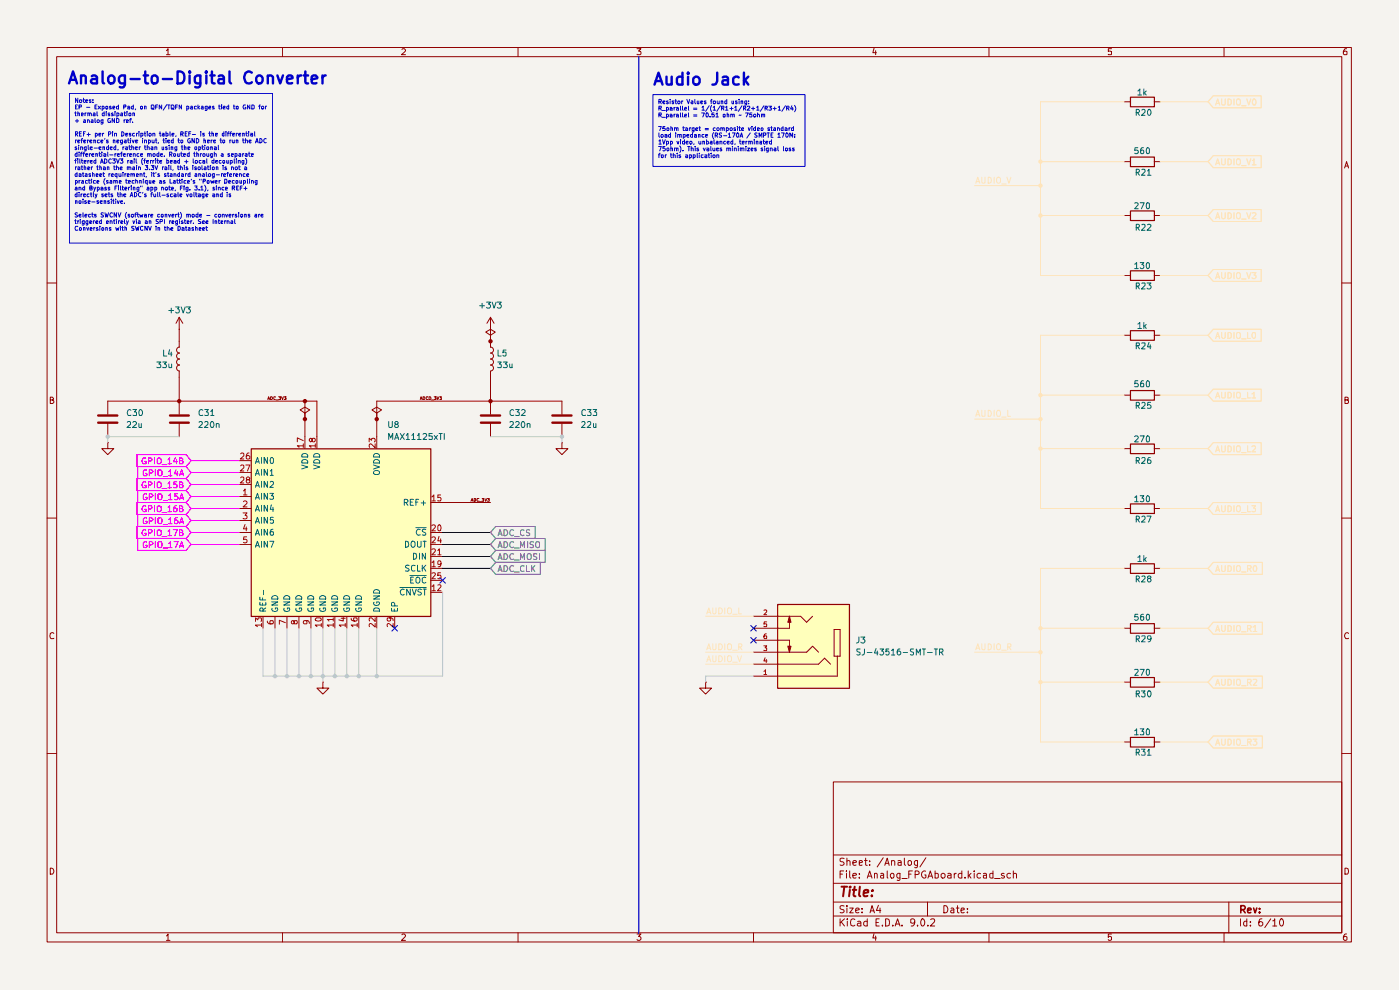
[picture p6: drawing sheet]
<svg xmlns="http://www.w3.org/2000/svg" width="297mm" height="210mm" viewBox="0 0 297 210" stroke-linecap="round" stroke-linejoin="round" font-family="sans-serif">
<path d="M0 0h296.7v209.9h-296.7z" fill="#f5f3ef"/>
<g fill="none" stroke="#910000" stroke-width=".21">
<path d="M10 10.1h276.7v189.7h-276.7zM12 12h272.6v185.9h-272.6zM35.3 10.8l.3-.5v1.3M35.3 11.6h.8M59.9 10.1v1.9M85.3 10.5l.1-.2h.4l.2 .5-.8 .8h.8M109.9 10.1v1.9M135.1 10.3h.9l-.5 .5 .4 .1 .1 .5-.2 .2-.7-.1M159.9 10.1v1.9M185.4 10.2l-.2 1h.7M185.8 10.8v.8M209.8 10.1v1.9"/>
<path d="M235.8 10.3h-.7v.6h.7v.6h-.7M259.7 10.1v1.9M285.7 10.3l-.5 .1-.1 .3-.1 .7 .2 .2 .5-.1v-.6l-.5-.1-.2 .3M10.6 35.6l.4-1.3 .4 1.3M10.7 35.2h.6M285.2 35.6l.5-1.3 .4 1.3M285.4 35.2h.6M10 60h2M284.6 60h2.1M10.7 84.8h.5l.1-.3-.2-.3h-.4v1.4h.5l.2-.3v-.2l-.3-.3M285.3 84.8h.6l.1-.4-.7-.2v1.4h.5l.2-.1 .1-.4-.4-.3M10 109.9h2"/>
<path d="M284.6 109.9h2.1M11.4 134.4l-.2-.2-.5 .2-.1 .4 .2 .7 .6-.1M286.1 134.4a.58 .58 0 0 0-.8 .1 .58 .58 0 0 0 .1 .8l.1 .2 .6-.1M10 159.9h2M284.6 159.9h2.1M176.8 165.9h107.8v32h-107.8zM10.7 184.1a.71 .71 0 0 1 .7 .5 .71 .71 0 0 1-.2 .8h-.5zM35.3 198.5l.3-.4v1.4M35.3 199.5h.8M59.9 197.9v1.9M85.3 198.3l.1-.2h.4l.2 .4-.8 1h.8M109.9 197.9v1.9"/>
<path d="M135.1 198.1h.9l-.5 .5h.2l.3 .3v.3l-.3 .3h-.4l-.2-.2M159.9 197.9v1.9M176.8 194.3h107.8M176.8 191.3h107.8M176.8 187.4h107.8M176.8 181.4h107.8M178.2 194.9v1.5M178.2 185.4h.5M178.5 195.6l.7 .8M179 184.7h-.8v1.6M179.1 192.2a.64 .64 0 0 0-.9 .1v.4l.7 .3 .2 .4a.6 .6 0 0 1-.9 .1M179.1 182.1a.64 .64 0 0 0-.9 .1v.4l.7 .3 .2 .4a.6 .6 0 0 1-.9 .2"/>
<path d="M179.2 194.9l-1 .8M179.6 184.7v.2M179.6 185.3v1M179.7 192.1v.2M179.7 182.7v-.1a.36 .36 0 0 1 .6 .2v.8M179.7 182v1.6M179.7 192.6v1M179.7 194.9v.2M179.7 195.4v1M180.3 192.6h.7l-.7 1h.7M180.3 184.7v1.3l.2 .3M180.9 185.8l.8-.2-.1-.3h-.4l-.3 .1 .1 .8h.6"/>
<path d="M180.9 183l.8-.1-.1-.3-.4-.1-.3 .3 .1 .7h.6M181.4 195.1a.59 .59 0 0 0-.8-.1 .59 .59 0 0 0-.2 .7l.1 .6 .4 .1 .5-.1M181.5 193.1l.8-.1-.1-.3-.4-.1-.3 .3v.6l.3 .1 .4-.1M181.9 195.5h.6l.1 .9M182.3 186.1v.2M182.3 185.3v.1M182.3 183l.7-.1-.2-.4-.5 .1v.9h.6M182.6 195.7l-.5 .1-.2 .3 .2 .3 .5-.1M182.9 193.5v.1M182.9 192.7v.2M183.4 182.5h.6M183.6 182v1.5l.4 .1"/>
<path d="M184 195.5h-.6l-.2 .7a.52 .52 0 0 0 .8 .1M184 186.3l.5-1.6 .5 1.6M184 194.9v1.5M184.1 185.8h.7M184.5 183.4v.2M184.5 182.6v.2M184.6 193.6l.4-1.5 .5 1.5M184.7 193.2h.7M185.4 198l-.2 1h.7M185.5 185.4l.2-.1 .4 .1v.9M185.5 185.3v1M185.8 198.5v1"/>
<path d="M185.8 195.7h.6M186.4 192l-.5 1.1h1M186.5 194.9h-.7v1.5h.7M186.7 192.6v1M186.9 185.3h.4l.2 .1v.9M187.2 196.3v.1M187.4 181.9l-1.3 2M187.5 185.6l-.6 .1-.1 .2 .1 .4 .6-.1M187.7 183.6l.5-1.6 .4 1.6M187.8 183.1h.8M187.9 194.9h.3a.89 .89 0 0 1 .3 1.4l-.6 .1zM188.2 184.7v1.5l.2 .1"/>
<path d="M188.9 185.5l.2-.2h.5v.9l-.5 .1-.1-.2zM189.1 182.7l.1-.1a.36 .36 0 0 1 .6 .2v.8M189.1 182.5v1.1M189.4 196.3v.1M189.9 196.4l.5-1.5 .5 1.5M190 196h.8M190.5 182.6h.6l.1 1M190.9 185.3v1.3l-.2 .2-.4-.1M190.9 185.3h-.4l-.3 .2 .1 .6 .2 .2 .4-.1M191.2 182.9l-.7 .1v.5h.7M191.3 196.3v.1M191.3 186.4h1.1"/>
<path d="M191.9 182v1.3l.2 .3M192.7 182.6l.4-.1 .3 .3v.5l-.3 .3h-.2l-.3-.3zM192.8 185.4h.5M193.5 184.7h-.7v1.6M194.1 195.6l-.4 .2-.5-.1 .1-.7 .4-.1 .3 .2a.92 .92 0 0 1-.7 1.3M194.1 185.5l.8-.1 .1-.4-.4-.3h-.5v1.6M194.6 196.3v.1M194.6 182.5v1.5h-.5M194.6 182.6l-.4-.1-.2 .3v.5l.2 .3 .4-.1M195.5 195l.2-.1a.82 .82 0 0 1 .5 .8 .82 .82 0 0 1-.5 .7 1.1 1.1 0 0 1-.2-1.4zM196.3 184.8a.7 .7 0 0 0-.8 .7 .7 .7 0 0 0 .8 .7l.1-.6h-.2M196.4 181.9l-1.2 2"/>
<path d="M196.8 191.3v3M196.8 196.3v.1M196.8 186.3l.6-1.6 .5 1.6M197 185.8h.7M197.4 195.1l.6-.2 .3 .4-.9 1.1h.9M198.4 185.3h.4l.3 .1v.7l-.3 .2-.4-.1M198.4 184.7v1.6M199.6 185.5a.47 .47 0 0 1 .5-.3 .47 .47 0 0 1 .4 .3v.4l-.3 .4-.5-.2zM200.2 192.1a.77 .77 0 0 1 .9 .8 .77 .77 0 0 1-.9 .7zM201.1 185.3h.4l.3 .1v.9M201.8 192.7h.5l.1 .9M201.8 185.6l-.5 .1-.3 .2 .3 .4 .5-.1"/>
<path d="M202.4 193h-.6l-.1 .3 .1 .3 .6-.1M202.4 185.3v1M202.9 185.3l-.5 .2M202.9 192.6h.6M203.1 192.1v1.4l.4 .1M203.9 193.1l.7-.1v-.3l-.6-.1-.1 .3v.6l.1 .1 .6-.1M204 185.3a.52 .52 0 0 0-.7 .2l.2 .7h.5M204 184.7v1.6M204.7 186.1v.2M205.2 193.5v.1M205.2 192.7v.2M205.4 184.7v1.6"/>
<path d="M205.6 185.7l.4 .6M206 185.3l-.6 .5M206.7 184.7v.2M206.7 185.3v1M208 185.3a.52 .52 0 0 0-.7 .2l.1 .7h.6M208.6 185.3h.4l.3 .1v.9M209.3 185.6l-.7 .2v.4h.7M209.8 197.9v1.9M210.7 185.3h-.5l-.2 .1v.7l.2 .2 .5-.1M210.7 184.7v1.6M211 186.4h1.2M213 185.3h-.3l-.3 .1 .1 .3 .6 .2-.1 .3h-.6"/>
<path d="M214.4 185.3a.52 .52 0 0 0-.8 .2l.2 .7h.6M215 185.4l.2-.1 .4 .1v.9M215 184.7v1.6M235.8 198.1h-.7v.7l.2-.2 .5 .2-.1 .6-.4 .1-.2-.2M259.7 197.9v1.9M260.7 191.3v6.6M263.1 194.9v1.5M264.5 195.5l-.4-.1-.3 .3v.5l.3 .2 .4-.1M264.5 194.9v1.5M265.3 196.3v.1M265.3 195.5v.2M267.7 194.9l-.4 .1a1.38 1.38 0 0 0-.2 1.3 .52 .52 0 0 0 .8-.1v-.5a.46 .46 0 0 0-.4-.2 .46 .46 0 0 0-.5 .2"/>
<path d="M269.6 194.9l-1.3 1.9M270 195.3h.2l.2-.4v1.5M270 196.4h.8M271.6 195.1l.2-.2a.89 .89 0 0 1 .3 1.4l-.2 .1a.87 .87 0 0 1-.3-1.3zM285.3 184.1l.7 .2 .1 .6-.3 .5h-.5zM285.7 198.1l-.5 .1-.1 .3-.1 .7 .2 .3 .5-.2v-.6l-.5-.1-.2 .3"/>
</g>
<path d="M263.2 193l.8-.1 .2-.3-.1-.3-.3-.2h-.6v1.5M263.7 193l.5 .6M264.7 193.1l.7-.1-.1-.3-.4-.1-.2 .3 .1 .6h.5M265.9 192.6l.4 1 .3-1M267.2 193.5v.1M267.2 192.7v.2" fill="none" stroke="#910000" stroke-width=".34"/>
<path d="M178.5 188.1h1.2M179.1 188.1l-.2 2M180.3 188.8l-.2 1.3M180.4 188.1l-.2 .1h.3l-.1-.1-.1 .2M180.9 188.8h.8M181.3 188.1l-.2 1.7v.2l.4 .1M182.4 188.1l-.2 1.7 .3 .3M183.3 189.4l.9-.1v-.5a.67 .67 0 0 0-.9 .2v1h.7M185 189.9v.2M185.1 188.8l.1 .1h-.2l.1-.1-.1 .2" fill="none" stroke="#910000" stroke-width=".42"/>
<g fill="#ffb">
<path d="M53.3 95.2h38.1v35.5h-38.1z"/>
<path d="M164.9 128.2h15.3v17.8h-15.3z"/>
</g>
<g fill="none" stroke="#910000" stroke-width=".21">
<path d="M238.5 34.3h1.3M238.5 21.6h1.3M244.9 34.3h1.2M244.9 21.6h1.2M238.5 58.4h1.3M238.5 45.7h1.3M244.9 58.4h1.2M244.9 45.7h1.2M38 69.8h.1M38 67.3v2.5M38 72.4v1.3M38 78.7v1.3"/>
<path d="M38 67.3l.8 1.3M38 67.3l-.7 1.3M38.1 73.6a.64 .64 0 0 0-.6 .7 .64 .64 0 0 0 .6 .6 .64 .64 0 0 0-.6 .6 .64 .64 0 0 0 .6 .7 .64 .64 0 0 0-.6 .6 .64 .64 0 0 0 .6 .6 .64 .64 0 0 0-.6 .7 .64 .64 0 0 0 .6 .6M238.5 71.1h1.3M244.9 71.1h1.2M22.9 93.9v1.3h1.2l-1.2 1.2-1.3-1.2h1.3M22.9 93.9h.1M22.9 85.1v2.8M22.9 89.8v2.8M38 85.1v2.8M38 89.8v2.8M50.7 97.7h2.6"/>
<path d="M56.8 84.8l.2-.6 .2 .6M56.9 84.6h.2M57.4 84.2h.3l.1 .2-.1 .4h-.3zM58.4 84.2h-.3v.5l.3 .1M58.6 84.8h.4M59.1 84.2h.4l-.1 .2 .1 .1v.3h-.4M59.7 84.2l.2 .6 .2-.6M60.3 84.2h.4l-.2 .2h.1l.1 .3-.4 .1M64.7 87.6l1-.6-1-.6-1 .6 1 .6v1.3M64.7 88.9h.1M64.7 92.6v2.6M67.2 92.6v2.6"/>
<path d="M79.9 87.6l1-.6-1-.6-1 .6 1 .6v1.3M79.9 88.9h.1M79.9 92.6v2.6M89.2 84.8l.1-.6 .3 .6M89.2 84.6h.3M89.7 84.2h.3l.2 .2-.2 .4h-.3zM90.8 84.2h-.4v.5l.4 .1M91 84.2h.3l.1 .2-.1 .4h-.3zM91.5 84.8h.5M92.1 84.2h.4l-.2 .2h.2v.3l-.4 .1M92.7 84.2l.2 .6 .2-.6M93.3 84.2h.3l-.1 .2 .1 .1v.3h-.3"/>
<path d="M50.7 100.2h2.6M50.7 102.8h2.6M50.7 105.3h2.6M50.7 107.9h2.6M50.7 110.4h2.6M50.7 112.9h2.6M50.7 115.5h2.6M91.4 112.9h2.5M91.4 115.5h2.5M91.4 106.6h2.5M91.4 118h2.5M55.8 130.7v2.6"/>
<path d="M58.3 130.7v2.6M60.9 130.7v2.6M63.4 130.7v2.6M66 130.7v2.6M68.5 130.7v2.6M71 130.7v2.6M73.6 130.7v2.6M76.1 130.7v2.6M79.9 130.7v2.6M83.7 130.7v2.6M91.4 120.6h2.5M91.4 123.1h2.5"/>
<path d="M91.4 125.6h2.5M169.8 130.7l1.3 1.3 1.3-1.3M171.1 138.3l1.3-1.2 1.3 1.2M177 133.5h1.2v5.7h-1.2zM177.6 139.2v4.2M68.5 144.7v1.3h1.3l-1.3 1.2-1.3-1.2h1.3M68.5 144.7h.1M173.7 140.9l1.2-1.3 1.3 1.3"/>
</g>
<g fill="none" stroke="#f0f" stroke-width=".21">
<path d="M29 96.4h10.5l1.1 1.3-1.1 1.3h-10.5zM29.2 99h10.3l1.1 1.2-1.1 1.3h-10.3zM30.9 97.2a.66 .66 0 0 0-.7 .4 .66 .66 0 0 0 .2 .8l.6-.1v-.4h-.3M31.1 99.7h-.5l-.2 .3v.7l.2 .2 .6-.1v-.4h-.3M31.5 97.8l.7-.1 .1-.3-.3-.3h-.5v1.3M32.8 97.1v1.3M32.9 99.7v1.2M33.4 97.3l.2-.2 .4 .1a.74 .74 0 0 1 0 1.2h-.5l-.1-.2zM33.5 99.8l.3-.1a.46 .46 0 0 1 .6 .4l-.2 .8h-.5l-.2-.1zM34.4 98.6h1M35.6 97.5l.4-.4v1.3M35.6 98.4h.7"/>
<path d="M37.2 97.1l-.4 .9h.8M37.3 99.7l-.3 .8h.8M37.4 97.5v.9M38.1 97.7h.5l.2-.3-.3-.3h-.4v1.3h.6l.2-.4-.4-.3M31.7 100.3l.6-.1 .1-.3-.2-.2h-.5v1.2M34.6 101.1h1M35.8 100.1l.4-.4v1.2M35.8 100.9h.7M37.6 100.1v.8M38.1 100.9l.4-1.2 .4 1.2M38.2 100.6h.7"/>
</g>
<path d="M20.8 88.1h4.1M20.8 89.7h4.1M36.1 88.1h3.9M36.1 89.7h3.9" fill="none" stroke="#910000" stroke-width=".51"/>
<g fill="none" stroke="#ffe4ba" stroke-width=".21">
<path d="M207 38.9l.4-1.3 .5 1.3M207.1 38.5h.6M208.3 37.6v1l.2 .3 .5-.1v-1.2M209.6 37.6a.64 .64 0 0 1 .7 .6 .64 .64 0 0 1-.7 .7zM210.9 37.6v1.3M211.6 37.7l.3-.1 .4 .4-.1 .7-.3 .2-.3-.1-.2-.4zM212.5 39h.9M213.6 37.6l.4 1.3 .5-1.3M257.4 20.3h10.1v2.6h-10.1l-1.1-1.3zM257.4 33h10.1v2.6h-10.1l-1.1-1.3zM257.9 22.3l.4-1.3 .4 1.3M257.9 35l.4-1.3 .4 1.3"/>
<path d="M258.1 21.9h.6M258.1 34.6h.6M259.2 21v1l.1 .3h.5l.1-.3v-1M259.2 33.7v1l.2 .3h.3l.2-.3v-1M260.5 21l.6 .2 .1 .1v.7l-.3 .3h-.4zM260.5 33.7h.3l.4 .3v.7l-.4 .3h-.3zM261.8 21v1.3M261.8 33.7v1.3M262.5 21.1l.4-.1a.95 .95 0 0 1 .1 1.3h-.5l-.1-.2-.1-.7zM262.5 33.8l.4-.1a.86 .86 0 0 1 0 1.3 .46 .46 0 0 1-.6-.5zM263.4 22.4h.9M263.4 35.1h.9"/>
<path d="M264.5 21l.4 1.3 .4-1.3M264.5 33.7l.4 1.3 .4-1.3M265.7 34h.2l.1-.3v1.3M265.7 35h.7M265.9 21.1l.1-.1a.76 .76 0 0 1 .3 1.3l-.4-.1a.94 .94 0 0 1 0-1.1zM257.4 44.4h10.1v2.6h-10.1l-1.1-1.3zM257.4 57.1h10.1v2.6h-10.1l-1.1-1.3zM257.9 46.4l.4-1.3 .4 1.3M257.9 59.1l.4-1.3 .4 1.3M258.1 46.1h.6M258.1 58.8h.6M259.2 45.1v1l.2 .3h.3l.2-.3v-1"/>
<path d="M259.2 57.8v1l.2 .3h.3l.2-.3v-1M260.5 45.1h.3l.4 .4v.6l-.4 .3h-.3zM260.5 57.8l.7 .3v.7l-.4 .3h-.3zM261.8 45.1v1.3M261.8 57.8v1.3M262.5 45.2l.4-.1a.86 .86 0 0 1 0 1.3 .46 .46 0 0 1-.6-.4zM262.5 57.9l.4-.1a.86 .86 0 0 1 0 1.3 .46 .46 0 0 1-.6-.4zM263.4 46.5h.9M263.4 59.2h.9M264.5 45.1l.4 1.3 .4-1.3M264.5 57.8l.4 1.3 .4-1.3M265.6 57.8h.8l-.4 .5 .4 .2v.3l-.2 .3-.6-.2"/>
<path d="M265.7 45.2l.5-.1 .2 .4-.8 .9h.8M207 137.8l.4-1.2 .5 1.2M207.1 137.5h.6M208.3 136.6v1l.2 .2 .5-.1v-1.1M209.6 136.6a.64 .64 0 0 1 .7 .6 .64 .64 0 0 1-.7 .6zM210.9 136.6v1.2M211.5 136.7l.3-.1 .4 .1 .1 .7-.4 .4-.4-.1zM212.5 137.9h.9M213.8 137.2h.5l.2-.1v-.4l-.7-.1v1.2M214 137.2l.5 .6"/>
</g>
<path d="M239.8 33.3h5.1v2h-5.1zM239.8 20.6h5.1v2h-5.1zM239.8 57.4h5.1v2.1h-5.1zM239.8 44.7h5.1v2.1h-5.1zM239.8 70.1h5.1v2.1h-5.1zM53.3 95.2h38.1v35.6h-38.1zM165 128.2h15.2v17.8h-15.2z" fill="none" stroke="#910000" stroke-width=".25"/>
<g fill="none" stroke="#b90000" stroke-width=".21">
<path d="M51.1 96.3l.1-.2h.4l.1 .2v.4l-.7 .7h.7M51.1 98.8l.1-.2h.4l.1 .2v.4l-.7 .7h.7M52.2 98.6h.8l-.5 1.3M52.8 96.1a.58 .58 0 0 0-.6 .6v.5l.2 .2h.4l.2-.2v-.3l-.3-.3h-.2l-.3 .3M64.3 94.6h-1.2l.3 .1v.2M64.3 93.5l-1.2-.6v.8M64.3 94.1v.8M66.2 93.2l.2-.2h.2l.3 .2-.1 .4-.4 .1-.3-.7h-.4l-.1 .5 .3 .2 .3-.2M66.9 94.6h-1.3l.4 .1v.2M66.9 94.1v.8M78.3 93.7v-.7l.5 .4v-.4h.7l.1 .6-.2 .1M79.6 94.1v.9l-.9-.9-.4 .3 .1 .5"/>
<path d="M51.1 101.3l.1-.1h.4l.1 .1v.5l-.7 .6h.7M51.6 108.8h.8l-.4 .5 .3 .1v.6h-.7M51.6 104.1l.4-.4v1.3M51.6 106.4l.2-.1h.4l.2 .4-.8 .8h.8M51.6 105h.8M52 111.3l-.4 .9h.8M52.2 111.8v.8M52.3 113.9h-.6l-.1 .6h.7v.6h-.7M52.5 101.8l-.3-.4 .3-.2h.2l.3 .3-.3 .3-.4 .1-.1 .3 .2 .2h.5l.1-.4-.3-.2M91.6 105.4l.4-.4v1.3M91.6 111.5l.5-.2 .3 .3-.1 .3-.7 .7h.8M91.6 114l.5-.1 .3 .2-.1 .4-.7 .6h.8"/>
<path d="M91.6 116.6l.5-.2 .3 .3-.1 .3-.7 .7h.8M91.6 119.3l.4-.3v1.2M91.6 106.3h.8M92.9 116.8l.3-.4v1.3M92.9 117.7h.7M93.1 111.3a.75 .75 0 0 1 .2 1.3l-.4-.2v-.8zM93.1 113.8l-.2 .9h.7M93.5 105h-.6v.6l.4-.1 .3 .2-.1 .6-.6-.1M93.5 114.3v.8M93.6 119.5l-.1 .2h-.5l-.1-.6 .4-.1 .3 .2-.2 .9-.4 .1M54.2 131.8v-.7l.5 .4 .1-.4h.6v.7M55.5 132.6h-1.3l.4 .3"/>
<path d="M55.5 132.2v.7M56.7 131.7v.3l.4 .3h.8v-.6h-.6l-.1 .4 .1 .2h.2M60.5 132.1l-1.2-.5v.8M62.4 131.9l.1-.2h.5l.1 .2-.1 .4h-.5l-.3-.6h-.2l-.2 .2 .2 .4h.2l.2-.2M64.9 131.7h.2v.5l-.6 .1-.2-.2 .2-.4h.9l.2 .5M66.9 131.3l.2-.2h.8l.3 .4a.78 .78 0 0 1-1.3-.2zM68.2 132.6h-1.3l.3 .3M68.2 132.2v.7M70.7 132.6h-1.3l.4 .3M70.7 131.4h-1.3l.4 .3M70.7 131.1v.6M70.7 132.2v.7"/>
<path d="M72.4 131.1h.8M72.8 131v.7l-.9-.2M73.2 132.6h-1.2l.3 .3M73.2 132.2v.7M74.5 131.1l.1 .5 .9 .1 .3-.2-.1-.4h-.7v.6h.3M75.8 132.6h-1.3l.3 .3M75.8 132.2v.7M79.6 132.2v.8l-.9-.8-.4 .3 .1 .4M79.6 131.1v.7l-.8-.7h-.4v.6M82.6 131.1l.3 .1-.1 .5h-.6v-.6h.9l.2 .1 .1 .5M83.4 132.2v.8l-.9-.8-.4 .3 .1 .4M91.6 121.6l.5-.1 .3 .3-.8 1h.8"/>
<path d="M91.6 124.4l.4-.4v1.3M91.6 120.2h.8M91.6 125.3h.8M92.9 124.1l.4-.1 .3 .4-.8 .9h.8M93.5 121.5h-.6v.6l.6-.1 .1 .5-.3 .3-.4-.1"/>
</g>
<g fill="none" stroke="#006665" stroke-width=".21">
<path d="M54.2 98.3l.4-1.3 .4 1.3M54.3 98h.6M55.5 97v1.3M55.5 99.6v1.2M56.7 97v1.3l-.7-1.3v1.3M56.7 99.6v1.2l-.7-1.2v1.2M57.3 99.9l.4-.3v1.2M57.6 97l.4 .3v.7l-.2 .3h-.3l-.2-.4 .1-.7zM64 98.6l1.3 .5-1.3 .4M64.1 97.7a.66 .66 0 0 1 .8-.2 .66 .66 0 0 1 .4 .7h-1.3zM64.1 96.4a.66 .66 0 0 1 .8-.2 .66 .66 0 0 1 .4 .7h-1.3zM66.5 98.6l1.3 .5-1.3 .4"/>
<path d="M66.6 97.7a.66 .66 0 0 1 .8-.2 .66 .66 0 0 1 .4 .7h-1.3zM66.6 96.4a.66 .66 0 0 1 .8-.2 .66 .66 0 0 1 .4 .7h-1.3zM79.2 98.6l1.3 .5-1.3 .4M79.3 100l.8-.2 .3 .2 .1 .3-.2 .3-.6 .1-.5-.4zM79.3 96.4a.67 .67 0 0 1 .8-.2 .67 .67 0 0 1 .4 .7h-1.3zM79.5 97.5h.4l.4 .1 .2 .6h-1.3v-.3zM54.2 100.8l.4-1.2 .4 1.2M54.2 103.4l.4-1.3 .4 1.3M54.2 105.9l.4-1.3 .4 1.3M54.2 108.5l.4-1.3 .4 1.3M54.2 111l.4-1.3 .4 1.3M54.2 113.5l.4-1.2 .4 1.2"/>
<path d="M54.2 116.1l.4-1.3 .4 1.3M54.3 100.5h.6M54.3 103h.6M54.3 105.6h.6M54.3 108.1h.6M54.3 110.7h.6M54.3 113.2h.6M54.3 115.7h.6M55.5 102.1v1.3M55.5 104.6v1.3M55.5 107.2v1.3M55.5 109.7v1.3"/>
<path d="M55.5 112.3v1.2M55.5 114.8v1.3M56.7 102.1v1.3l-.7-1.3v1.3M56.7 104.6v1.3l-.7-1.3v1.3M56.7 107.2v1.3l-.7-1.3v1.3M56.7 109.7v1.3l-.7-1.3v1.3M56.7 112.3v1.2l-.7-1.2v1.2M56.7 114.8v1.3l-.7-1.3v1.3M57.2 104.6h.8l-.4 .6h.4v.6h-.8M57.2 114.8h.9l-.5 1.3M57.3 102.3l.2-.2h.3l.2 .2v.4l-.8 .7h.8M57.3 100.8h.7"/>
<path d="M57.6 107.1l-.3 .9h.8M57.9 112.3l-.4 .1-.2 .9 .3 .2h.4l-.1-.7h-.5l-.1 .2M57.9 107.6v.9M58 109.7h-.6l-.1 .6h.7v.6h-.7M85.8 106.6l.6-.1v-.5l-.6-.1v1.3M86 114.8a.64 .64 0 0 1 .7 .6 .64 .64 0 0 1-.7 .7zM86.1 106.6l.4 .6M86.8 120h-.7a.57 .57 0 0 0 .6 .6v.5h-.7M87 106.5h.5M87.5 114.8a.46 .46 0 0 1 .6 .4v.5a.46 .46 0 0 1-.6 .4 .86 .86 0 0 1 0-1.3zM87.7 105.9h-.7v1.3h.7M87.7 117.3a.64 .64 0 0 1 .7 .7 .64 .64 0 0 1-.7 .6z"/>
<path d="M88.1 120l-.4-.1-.4 .3 .1 .8 .3 .2 .4-.1M88.2 106.5h.4M88.2 111.9h2.2M88.6 114.8v1l.2 .3h.3l.2-.3v-1M88.6 119.9v1.3h.6M88.8 105.9h-.6v1.3M89 117.3v1.3M89.2 112.4l-.3-.1a.64 .64 0 0 0-.6 .6 .64 .64 0 0 0 .6 .6h.3M89.3 106.7h1M89.6 119.9v1.3M89.7 114.8h.7M89.8 106.3v.9"/>
<path d="M90.1 114.8v1.3M90.3 117.3v1.3l-.7-1.3v1.3M90.3 112.4l-.5-.1-.2 .2 .1 .3 .6 .2v.3a.48 .48 0 0 1-.7 .2M90.3 119.9l-.7 .7M55.1 127.8v.6h1.3v-.6M55.1 126.7v.6h1.3M55.7 126.8v.5M55.7 127.9v.5M55.8 129.6l-.1-.6h-.5l-.1 .6h1.3M55.9 125.2v1M56.4 128.9l-.6 .5M57.7 127.7h1.2l-1.2 .7h1.2"/>
<path d="M57.7 129v.1a.64 .64 0 0 0 .6 .6 .64 .64 0 0 0 .6-.5l-.1-.3h-.4v.3M57.7 126.6a.66 .66 0 0 1 .8-.2 .66 .66 0 0 1 .4 .7h-1.2zM60.2 127.7h1.3l-1.3 .7h1.3M60.3 129l-.1 .1a.64 .64 0 0 0 .6 .6 .64 .64 0 0 0 .7-.5l-.1-.3h-.4v.3M60.3 126.6a.66 .66 0 0 1 .8-.2 .66 .66 0 0 1 .4 .7h-1.3zM62.7 127.7h1.3l-1.3 .7h1.3M62.8 129l-.1 .1a.64 .64 0 0 0 .6 .6 .64 .64 0 0 0 .7-.5l-.1-.3h-.4v.3M62.8 126.6a.66 .66 0 0 1 .8-.2 .66 .66 0 0 1 .4 .7h-1.3zM65.3 127.7h1.2l-1.2 .7h1.2M65.4 129l-.1 .1a.64 .64 0 0 0 .6 .6 .64 .64 0 0 0 .6-.5v-.3h-.5v.3M65.4 126.6a.66 .66 0 0 1 .8-.2 .66 .66 0 0 1 .3 .7h-1.2zM67.8 127.7h1.3l-1.3 .7h1.3"/>
<path d="M67.9 129l-.1 .1a.64 .64 0 0 0 .6 .6 .64 .64 0 0 0 .7-.5l-.1-.3h-.4v.3M67.9 126.6a.66 .66 0 0 1 .8-.2 .66 .66 0 0 1 .4 .7h-1.3zM70.4 127.7h1.2l-1.2 .7h1.2M70.4 129a.61 .61 0 0 0 .3 .7 .61 .61 0 0 0 .8-.1l.1-.3-.1-.4h-.5v.3M70.4 126.6a.67 .67 0 0 1 .8-.2 .67 .67 0 0 1 .4 .7h-1.2zM72.9 127.7h1.3l-1.3 .7h1.3M73 129a.61 .61 0 0 0 .3 .7 .61 .61 0 0 0 .7-.1l.2-.3-.2-.4h-.4v.3M73 126.6a.67 .67 0 0 1 .8-.2 .67 .67 0 0 1 .4 .7h-1.3zM75.4 127.7h1.3l-1.3 .7h1.3M75.5 129a.61 .61 0 0 0 .3 .7 .61 .61 0 0 0 .7-.1l.2-.3-.2-.4h-.4v.3M75.5 126.6a.67 .67 0 0 1 .8-.2 .67 .67 0 0 1 .4 .7h-1.3zM79.2 126.4h1.3l-1.3 .7h1.3"/>
<path d="M79.3 127.8a.61 .61 0 0 0 .3 .6 .61 .61 0 0 0 .7 0l.2-.4-.1-.2-.5-.1v.2M79.3 125.3a.67 .67 0 0 1 .8-.2 .67 .67 0 0 1 .4 .7h-1.3zM79.4 129h.9l.2 .6h-1.3zM83.1 129v.6h1.2v-.6M83.7 129.2v.4M83.7 128.5v-.5l-.2-.2-.4 .1v.6h1.2M84.8 124.6h5.6M85.8 125.1a.59 .59 0 0 0-.9 .4 .59 .59 0 0 0 .8 .7l.1-.1M87 122.1h3.4M87 125v1.2l-.7-1.2v1.2M87.1 123h.4M87.5 125l.4 1.2 .4-1.2"/>
<path d="M87.7 122.4h-.6v1.3h.6M88.3 122.6l.3-.2 .4 .2 .1 .7-.4 .4-.4-.2zM89.4 125.1a.48 .48 0 0 0-.8 .1l.1 .3 .5 .1 .2 .3-.2 .3h-.6M89.7 125h.7M89.8 120.4l.5 .8M90.1 125v1.2M90.3 122.5l-.3-.1-.4 .3 .1 .8 .3 .2 .3-.2"/>
</g>
<path d="M167.1 137.1h.7l-.3 1.2z" fill="#910000"/>
<path d="M167.1 137.1h.7l-.3 1.2zM167.5 130.7v2.6M167.5 135.8v2.5" fill="none" stroke="#910000" stroke-width=".21"/>
<path d="M167.5 130.7l.3 1.3h-.7z" fill="#910000"/>
<g fill="none" stroke="#910000" stroke-width=".21">
<path d="M38 69.8v2.6M104.1 73.6a.63 .63 0 0 1 .6 .7 .63 .63 0 0 1-.6 .6 .63 .63 0 0 1 .6 .6 .63 .63 0 0 1-.6 .7 .63 .63 0 0 1 .6 .6 .63 .63 0 0 1-.6 .6 .63 .63 0 0 1 .6 .7 .63 .63 0 0 1-.6 .6M104.1 69.8h.1M104.1 71.1l1-.7-1-.6-1.1 .6 1.1 .7v1.3M104.1 72.4h.1M104.1 67.3v6.4M104.1 78.7v9.2M104.1 67.3l-.8 1.3M104.1 67.3l.7 1.3M22.9 85.1h44.3v7.5M38 80v5.1M64.7 85.1v7.5"/>
<path d="M104.1 89.8v2.8M119.2 93.9v1.3h1.3l-1.3 1.2-1.3-1.2h1.3M119.2 93.9h.1M119.2 87.9v-2.8h-39.3v7.5M119.2 89.8v2.8M238.5 83.8h1.3M238.5 95.2h1.3M244.9 83.8h1.2M244.9 95.2h1.2M93.9 106.6h10.2M99.9 106.3l.3-.6 .1 .6M100 106.2h.3"/>
<path d="M100.6 105.7l.3 .1-.1 .5h-.2zM101.6 105.7l-.4 .1 .1 .5h.3M101.7 106.4h.5M102.3 105.7h.3l-.2 .3h.2v.3h-.3M102.9 105.7l.1 .6 .3-.6M103.4 105.7h.4l-.2 .3h.2v.3h-.4M238.5 107.9h1.3M244.9 107.9h1.2M159.9 138.3h11.2M159.9 135.8h7.6M159.9 133.3h7.6M159.9 130.7h9.9"/>
<path d="M167.5 130.7l.3 1.3h-.7zM238.5 133.3h1.3M238.5 120.6h1.3M244.9 133.3h1.2M244.9 120.6h1.2M149.7 144.7v1.3h1.3l-1.3 1.2-1.3-1.2h1.3M149.7 144.7h.1M159.9 143.4h17.7M159.9 140.9h13.8M238.5 157.4h1.3M238.5 144.7h1.3M244.9 157.4h1.2"/>
<path d="M244.9 144.7h1.2"/>
</g>
<path d="M162.1 137h.5l-.3 .4 .3 .1v.4h-.5M162.1 129.5h.5v.3l-.5 .6h.5M162.3 139.5l-.2 .7h.6M162.6 134.5h-.4l-.1 .8 .1 .2 .4-.1v-.5h-.4l-.1 .1M162.6 139.9v.6M162.6 131.9h-.5v.5l.5-.1v.5h-.5M162.1 142.4l.3-.3v1M162.1 143.1h.5" fill="none" stroke="#b90000" stroke-width=".21"/>
<g fill="none" stroke="#ffe4ba" stroke-width=".21">
<path d="M206.8 39.4h13.9M220.7 34.3h17.8M238.5 21.6h-17.8v36.8h17.8M246.1 21.6h10.2M246.1 34.3h10.2M257.4 20.3h10.1v2.6h-10.1l-1.1-1.3zM257.4 33h10.1v2.6h-10.1l-1.1-1.3zM257.9 22.3l.4-1.3 .4 1.3M257.9 35l.4-1.3 .4 1.3M258.1 21.9h.6M258.1 34.6h.6M259.2 21v1l.1 .3h.5l.1-.3v-1"/>
<path d="M259.2 33.7v1l.2 .3h.3l.2-.3v-1M260.5 21l.6 .2 .1 .1v.7l-.3 .3h-.4zM260.5 33.7h.3l.4 .3v.7l-.4 .3h-.3zM261.8 21v1.3M261.8 33.7v1.3M262.5 21.1l.4-.1a.95 .95 0 0 1 .1 1.3h-.5l-.1-.2-.1-.7zM262.5 33.8l.4-.1a.86 .86 0 0 1 0 1.3 .46 .46 0 0 1-.6-.5zM263.4 22.4h.9M263.4 35.1h.9M264.5 21l.4 1.3 .4-1.3M264.5 33.7l.4 1.3 .4-1.3M265.7 34h.2l.1-.3v1.3"/>
<path d="M265.7 35h.7M265.9 21.1l.1-.1a.76 .76 0 0 1 .3 1.3l-.4-.1a.94 .94 0 0 1 0-1.1zM220.7 45.7h17.8M246.1 58.4h10.2M246.1 45.7h10.2M257.4 44.4h10.1v2.6h-10.1l-1.1-1.3zM257.4 57.1h10.1v2.6h-10.1l-1.1-1.3zM257.9 46.4l.4-1.3 .4 1.3M257.9 59.1l.4-1.3 .4 1.3M258.1 46.1h.6M258.1 58.8h.6M259.2 45.1v1l.2 .3h.3l.2-.3v-1"/>
<path d="M259.2 57.8v1l.2 .3h.3l.2-.3v-1M260.5 45.1h.3l.4 .4v.6l-.4 .3h-.3zM260.5 57.8l.7 .3v.7l-.4 .3h-.3zM261.8 45.1v1.3M261.8 57.8v1.3M262.5 45.2l.4-.1a.86 .86 0 0 1 0 1.3 .46 .46 0 0 1-.6-.4zM262.5 57.9l.4-.1a.86 .86 0 0 1 0 1.3 .46 .46 0 0 1-.6-.4zM263.4 46.5h.9M263.4 59.2h.9M264.5 45.1l.4 1.3 .4-1.3M264.5 57.8l.4 1.3 .4-1.3M265.6 57.8h.8l-.4 .5 .4 .2v.3l-.2 .3-.6-.2"/>
<path d="M265.7 45.2l.5-.1 .2 .4-.8 .9h.8M238.5 71.1h-17.8v36.8h17.8M246.1 71.1h10.2M257.4 69.8h10.1v2.6h-10.1l-1.1-1.3zM257.9 71.8l.4-1.3 .4 1.3M258.1 71.4h.6M259.2 70.5v1l.2 .3h.3l.2-.3v-1M260.5 70.5h.4l.3 .3v.7l-.4 .3h-.3zM261.8 70.5v1.3M262.5 70.5h.5l.1 .2a.9 .9 0 0 1-.2 1.1 .46 .46 0 0 1-.6-.4zM263.4 71.9h.9M264.7 70.5v1.3h.6"/>
<path d="M265.8 70.6l.4-.1a.82 .82 0 0 1-.3 1.3 .81 .81 0 0 1-.1-1.2zM206.8 88.9h13.9M207 88.3l.4-1.3 .5 1.3M207.1 88h.6M208.3 87l.1 1.3 .6-.1v-1.2M209.6 87a.71 .71 0 0 1 .7 .5 .71 .71 0 0 1-.2 .8h-.5zM210.9 87v1.3M211.6 87.1l.3-.1a.84 .84 0 0 1 .2 1.3h-.5a1.05 1.05 0 0 1 0-1.2zM212.5 88.5h.9M213.8 87v1.3h.6M220.7 95.2h17.8M220.7 83.8h17.8"/>
<path d="M246.1 95.2h10.2M246.1 83.8h10.2M257.4 93.9h10.1v2.5h-10.1l-1.1-1.2zM257.4 82.5h10.1v2.6h-10.1l-1.1-1.3zM257.9 95.8l.4-1.2 .4 1.2M257.9 84.4l.4-1.2 .4 1.2M258.1 95.5h.6M258.1 84.1h.6M259.2 94.6v1l.1 .2h.5l.1-.2v-1M259.2 83.2v1l.1 .2h.5l.1-.2v-1M260.5 94.6h.3l.4 .3v.7l-.3 .2h-.4zM260.5 83.2h.4l.3 .3v.7l-.3 .2h-.4z"/>
<path d="M261.8 83.2v1.2M261.8 94.6v1.2M262.4 94.7l.5-.1a.95 .95 0 0 1 .1 1.2h-.5l-.2-.4zM262.5 83.2h.5a1.05 1.05 0 0 1 0 1.2h-.5a1.05 1.05 0 0 1 0-1.2zM263.4 96h.9M263.4 84.6h.9M264.7 94.6v1.2h.6M264.7 83.2v1.2h.6M265.6 94.7l.5-.1 .3 .2-.1 .4-.7 .6h.8M265.6 83.6l.4-.4v1.2M265.6 84.4h.8M246.1 107.9h10.2"/>
<path d="M257.4 119.3h10.4v2.5h-10.4l-1.1-1.2zM257.4 106.6h10.1v2.5h-10.1l-1.1-1.2zM257.9 108.5l.4-1.2 .4 1.2M258.1 108.2h.6M259.2 120v1l.2 .2h.3l.2-.2v-1M259.2 107.3v1l.2 .2h.3l.2-.2v-1M260.5 120h.3l.4 .3v.6l-.4 .3h-.3zM260.5 107.3h.3l.4 .3v.7l-.4 .2h-.3zM261.8 107.3v1.2M261.8 120v1.2M262.4 107.4l.5-.1a.86 .86 0 0 1 0 1.2 .46 .46 0 0 1-.6-.4zM263.4 108.7h.9"/>
<path d="M264.7 107.3v1.2h.6M265.6 107.3h.8l-.5 .5 .5 .2-.1 .5h-.7M149.7 138.3h10.2M149.7 130.7h10.2M149.9 137.8l.5-1.2 .4 1.2M149.9 130.2l.5-1.3 .4 1.3M150 140h.6M150 137.5h.6M150 129.9h.6M151.2 139.1v1.1l.2 .2 .4-.1 .1-.2v-1M151.2 136.6v1.1l.2 .1h.4l.1-.2v-1M151.2 128.9v1.1l.2 .2 .4-.1 .1-.1v-1.1"/>
<path d="M152.5 139.1a.65 .65 0 0 1 .7 .6 .65 .65 0 0 1-.7 .7zM152.5 136.6a.65 .65 0 0 1 .7 .6 .65 .65 0 0 1-.7 .6zM152.5 128.9a.65 .65 0 0 1 .7 .7 .65 .65 0 0 1-.7 .6zM153.8 128.9v1.3M153.8 136.6v1.2M153.8 139.1v1.3M154.3 139.3l.3-.2a.46 .46 0 0 1 .6 .4v.5a.47 .47 0 0 1-.3 .4 .47 .47 0 0 1-.6-.2zM154.3 136.7l.3-.1a.46 .46 0 0 1 .6 .4v.4a.47 .47 0 0 1-.3 .4 .47 .47 0 0 1-.6-.1zM154.3 129.1l.3-.2a.46 .46 0 0 1 .6 .5v.4a.47 .47 0 0 1-.3 .4 .47 .47 0 0 1-.6-.2zM155.4 137.9h1M155.4 130.3h1M156.5 139.1l.4 1.3 .4-1.3"/>
<path d="M156.7 137.2h.6v-.5l-.6-.1v1.2M156.7 128.9v1.3h.6M157 137.2l.4 .6M206.8 138.3h13.9M220.7 133.3h17.8M238.5 120.6h-17.8v36.8h17.8M246.1 133.3h10.2M246.1 120.6h10.2M257.4 132h10.4v2.5h-10.4l-1.1-1.2zM257.9 133.9l.4-1.2 .4 1.2M257.9 121.2l.4-1.2 .4 1.2M258.1 133.6h.6"/>
<path d="M258.1 120.9h.6M259.2 132.7v1l.2 .2h.3l.2-.2v-1M260.5 132.7l.7 .2v.7l-.4 .3h-.3zM261.8 132.7v1.2M262.4 132.8l.5-.1a.86 .86 0 0 1 0 1.2 .46 .46 0 0 1-.6-.4zM262.4 120.1l.5-.1a.86 .86 0 0 1 0 1.2 .46 .46 0 0 1-.6-.4zM263.4 134h.9M263.4 121.3h.9M264.7 133.3h.5l.2-.2-.1-.3-.6-.1v1.2M264.7 120.6h.5l.2-.2-.1-.3-.6-.1v1.2M265 133.3l.4 .6M265 120.6l.4 .6"/>
<path d="M265.9 133l.4-.3v1.2M265.9 133.9h.7M266 120.1a.61 .61 0 0 1 .7 .4 .61 .61 0 0 1-.4 .7h-.3l-.1-.5zM149.7 140.9h10.2M149.9 140.4l.5-1.3 .4 1.3M155.4 140.5h1M220.7 144.7h17.8M246.1 144.7h10.2M246.1 157.4h10.2M257.4 156.1h10.4v2.6h-10.4l-1.1-1.3zM257.4 143.4h10.4v2.6h-10.4l-1.1-1.3zM257.9 158.1l.4-1.3 .4 1.3"/>
<path d="M257.9 145.4l.4-1.3 .4 1.3M258.1 157.6h.6M258.1 144.9h.6M259.2 156.8v1l.2 .3h.3l.2-.3v-1M259.2 144.1v1l.2 .3h.3l.2-.3v-1M260.5 156.8h.4l.3 .3v.6l-.4 .4h-.3zM260.5 144.1h.4l.3 .3v.6l-.4 .4h-.3zM261.8 144.1v1.3M261.8 156.8v1.3M262.5 156.8h.5a.75 .75 0 0 1-.4 1.3 .84 .84 0 0 1-.1-1.3zM262.5 144.1h.5l.1 .2a.9 .9 0 0 1-.2 1.1 .46 .46 0 0 1-.6-.5zM263.4 158.2h.9"/>
<path d="M263.4 145.5h.9M264.7 157.4h.6l.1-.4-.1-.2h-.6v1.3M264.7 144.8h.5l.2-.3-.1-.3-.6-.1v1.3M265 157.4l.4 .7M265 144.8l.4 .6M265.9 156.8h.7l-.4 .4 .4 .3v.3l-.2 .3h-.4l-.1-.2M265.9 144.2l.5-.1 .2 .3-.7 1h.7"/>
</g>
<g fill="none" stroke="#f0f" stroke-width=".21">
<path d="M29 96.4h10.5l1.1 1.3-1.1 1.3h-10.5zM29.2 99h10.3l1.1 1.2-1.1 1.3h-10.3zM30.9 97.2a.66 .66 0 0 0-.7 .4 .66 .66 0 0 0 .2 .8l.6-.1v-.4h-.3M31.1 99.7h-.5l-.2 .3v.7l.2 .2 .6-.1v-.4h-.3M31.5 97.8l.7-.1 .1-.3-.3-.3h-.5v1.3M32.8 97.1v1.3M32.9 99.7v1.2M33.4 97.3l.2-.2 .4 .1a.74 .74 0 0 1 0 1.2h-.5l-.1-.2zM33.5 99.8l.3-.1a.46 .46 0 0 1 .6 .4l-.2 .8h-.5l-.2-.1zM34.4 98.6h1M35.6 97.5l.4-.4v1.3M35.6 98.4h.7"/>
<path d="M37.2 97.1l-.4 .9h.8M37.3 99.7l-.3 .8h.8M37.4 97.5v.9M38.1 97.7h.5l.2-.3-.3-.3h-.4v1.3h.6l.2-.4-.4-.3M40.6 97.7h10.1M29 101.5h10.5l1.1 1.3-1.1 1.3h-10.5zM29 106.6h10.5l1.1 1.3-1.1 1.2h-10.5zM29 111.7h10.5l1.1 1.2-1.1 1.3h-10.5zM29.2 104.1h10.3l1.1 1.2-1.1 1.3h-10.3zM29.2 114.2h10.3l1.1 1.3-1.1 1.3h-10.3zM29.2 109.1h10.3l1.1 1.3-1.1 1.3h-10.3zM30.9 102.3a.66 .66 0 0 0-.7 .4 .66 .66 0 0 0 .2 .8l.6-.1v-.4h-.3"/>
<path d="M30.9 107.4a.59 .59 0 0 0-.8 .6 .59 .59 0 0 0 .9 .5v-.5h-.3M30.9 112.4a.59 .59 0 0 0-.8 .6 .59 .59 0 0 0 .9 .5v-.4h-.3M31.1 104.8l-.3-.1-.3 .2-.1 .8a.55 .55 0 0 0 .8 .2v-.4h-.3M31.1 115h-.5l-.2 .2v.6l.2 .3h.6v-.4h-.3M31.1 109.9l-.3-.1-.3 .2-.1 .8a.55 .55 0 0 0 .8 .2v-.4h-.3M31.5 102.9l.7-.1 .1-.4-.3-.2h-.5v1.3M31.5 107.9h.7l.1-.4-.3-.2h-.5v1.2M31.5 113l.7-.1 .1-.3-.3-.2h-.5v1.2M31.7 105.4l.6-.1 .1-.3-.2-.3h-.5v1.3M31.7 115.6l.6-.1 .1-.4-.2-.2h-.5v1.3M31.7 110.5l.6-.1 .1-.3-.2-.3h-.5v1.3M31.7 100.3l.6-.1 .1-.3-.2-.2h-.5v1.2"/>
<path d="M32.8 102.2v1.3M32.8 107.3v1.2M32.8 112.4v1.2M32.9 104.7v1.3M32.9 109.8v1.3M32.9 114.9v1.3M33.4 102.4l.2-.2 .4 .1a.74 .74 0 0 1 0 1.2h-.5l-.1-.2zM33.4 107.4l.2-.1 .4 .1a.74 .74 0 0 1 .1 1l-.2 .1-.5-.1zM33.4 112.5l.2-.1h.4a.74 .74 0 0 1 .1 1.1l-.2 .1-.5-.1zM33.5 104.9l.3-.2a.46 .46 0 0 1 .6 .5v.4a.47 .47 0 0 1-.4 .4 .47 .47 0 0 1-.5-.2zM33.5 115.1l.3-.2a.46 .46 0 0 1 .6 .4v.4a.47 .47 0 0 1-.4 .5 .47 .47 0 0 1-.5-.2zM33.5 110l.3-.2a.46 .46 0 0 1 .6 .4v.5a.47 .47 0 0 1-.4 .4 .47 .47 0 0 1-.5-.2z"/>
<path d="M34.4 103.6h1M34.4 108.7h1M34.4 113.8h1M34.6 106.2h1M34.6 116.2h1M34.6 111.3h1M34.6 101.1h1M35.6 102.6l.4-.4v1.3M35.6 107.6l.4-.3v1.2M35.6 112.7l.4-.3v1.2M35.6 103.5h.7M35.6 108.5h.7"/>
<path d="M35.6 113.6h.7M35.8 105.1l.4-.4v1.3M35.8 115.2l.4-.3v1.3M35.8 110.2l.4-.4v1.3M35.8 100.1l.4-.4v1.2M35.8 106h.7M35.8 116.2h.7M35.8 111.1h.7M35.8 100.9h.7M36.7 112.4h.9l-.5 1.2M36.9 114.9h.9l-.5 1.3M37.4 107.3a.72 .72 0 0 0-.6 .5 .72 .72 0 0 0 .3 .7h.4l.1-.5-.3-.2h-.2l-.3 .2"/>
<path d="M37.5 102.2h-.6l-.1 .6h.7v.6h-.7M37.6 109.8a.72 .72 0 0 0-.6 .5 .72 .72 0 0 0 .3 .8l.4-.1a.42 .42 0 0 0-.1-.6 .42 .42 0 0 0-.5 0l-.1 .2M37.6 100.1v.8M37.7 104.7h-.6l-.1 .6h.7v.6h-.7M38.1 102.8h.5l.2-.4-.3-.2h-.4v1.3h.6l.2-.5-.4-.2M38.1 106l.4-1.3 .4 1.3M38.1 107.9h.5l.2-.4-.3-.2h-.4v1.2h.5l.3-.4-.4-.2M38.1 116.2l.4-1.3 .4 1.3M38.1 111.1l.4-1.3 .4 1.3M38.1 112.9h.5l.2-.3-.3-.2h-.4v1.2h.5l.3-.4-.4-.3M38.1 100.9l.4-1.2 .4 1.2M38.2 105.7h.7"/>
<path d="M38.2 115.8h.7M38.2 110.7h.7M38.2 100.6h.7M40.6 107.9h10.1M40.6 112.9h10.1M40.6 105.3h10.1M40.6 100.2h10.1M40.6 102.8h10.1M40.6 110.4h10.1M40.6 115.5h10.1"/>
</g>
<path d="M102 88.1h4.1M102 89.7h4.1M117.2 88.1h4M117.2 89.7h4" fill="none" stroke="#910000" stroke-width=".51"/>
<g fill="none" stroke="#848484" stroke-width=".21">
<path d="M105.2 111.7h8.3v2.5h-8.3l-1.1-1.3zM105.2 114.2h10.5v2.6h-10.5l-1.1-1.3zM105.2 119.3h9.4v2.5h-9.4l-1.1-1.2zM105.2 116.8h10.5v2.5h-10.5l-1.1-1.3zM105.7 113.6l.4-1.2 .4 1.2M105.7 116.2l.4-1.3 .4 1.3M105.7 118.7l.4-1.3 .4 1.3M105.8 113.3h.6M105.8 115.8h.6M105.8 118.4h.6M106.9 112.4a.65 .65 0 0 1 .8 .6 .65 .65 0 0 1-.8 .6zM106.9 114.9a.65 .65 0 0 1 .8 .6 .65 .65 0 0 1-.8 .7z"/>
<path d="M106.9 120a.65 .65 0 0 1 .8 .6 .65 .65 0 0 1-.8 .6zM106.9 117.4a.65 .65 0 0 1 .8 .7 .65 .65 0 0 1-.8 .6zM109 112.5a.61 .61 0 0 0-.9 .3 .61 .61 0 0 0 .4 .8l.5-.1M109 115.1a.61 .61 0 0 0-.9 .2 .61 .61 0 0 0 .4 .9l.5-.1M109 117.5l-.3-.1a.64 .64 0 0 0-.6 .7 .64 .64 0 0 0 .6 .6l.3-.1M109.1 113.8h1.1M109.1 116.2h1.1M109.1 118.8h1.1M110.4 116.2v-1.3l.4 .9 .5-.9v1.3M110.4 118.7v-1.3l.4 1 .5-1v1.3M111.2 112.5l-.4-.1-.4 .3v.7l.4 .2 .4-.1M111.7 120v1.2h.7"/>
<path d="M111.9 114.9v1.3M112.1 117.4a.46 .46 0 0 1 .6 .5v.4a.46 .46 0 0 1-.6 .4 .86 .86 0 0 1 0-1.3zM112.4 112.4h-.5l-.2 .1 .1 .4 .6 .2v.4h-.7M112.8 120v1.2M113.2 115h-.7v.5l.6 .2 .1 .2-.3 .3-.5-.1M113.5 120l-.7 .7M113.7 115.1l.3-.2 .5 .2v.9l-.3 .2a.46 .46 0 0 1-.6-.5zM113.9 117.5h-.7v.4l.7 .5-.3 .3-.4-.1M114.5 117.4v1.3M105.7 121.2l.4-1.2 .4 1.2M105.8 120.9h.6M109 120.1l-.3-.1a.64 .64 0 0 0-.6 .6 .64 .64 0 0 0 .6 .6h.3"/>
<path d="M109.1 121.3h1.1M111.2 120.1l-.4-.1-.4 .3 .1 .8 .3 .1h.4M112.9 120.5l.6 .7"/>
</g>
<path d="M239.8 82.8h5.1v2.1h-5.1zM239.8 94.2h5.1v2h-5.1zM239.8 119.6h5.1v2h-5.1zM239.8 106.9h5.1v2h-5.1zM239.8 132.3h5.1v2h-5.1zM239.8 156.4h5.1v2.1h-5.1zM239.8 143.7h5.1v2.1h-5.1z" fill="none" stroke="#910000" stroke-width=".25"/>
<g fill="none" stroke="#c2c2c2" stroke-width=".21">
<path d="M38 92.6h-15.1v1.3M104.1 92.6h15.1v1.3M58.3 133.3v10.1M60.9 133.3v10.1M63.4 133.3v10.1M66 133.3v10.1M68.5 133.3v11.4M71 133.3v10.1M73.6 133.3v10.1M76.1 133.3v10.1M79.9 133.3v10.1M93.9 125.6v17.8h-38.1v-10.1"/>
<path d="M159.9 143.4h-10.2v1.3"/>
</g>
<path d="M93.9 112.9h10.2M93.9 115.5h10.2M93.9 118h10.2M93.9 120.6h10.2" fill="none" stroke="#000" stroke-width=".21"/>
<g fill="none" stroke="#0000ca" stroke-width=".51">
<path d="M14.6 17.7l.9-2.5 .8 2.5M14.9 16.9h1.2M17.2 16.3a.57 .57 0 0 1 .5-.3 .57 .57 0 0 1 .5 .3v1.4M17.2 16v1.7M19.5 16.2l.7-.2 .4 .3v1.4M20.6 16.6l-.3 .2h-.8l-.2 .3 .2 .5h1.1M21.8 15.2v2.2v.2l.3 .1M23.1 16.3a.67 .67 0 0 1 .7-.3 .67 .67 0 0 1 .5 .5v.7a.7 .7 0 0 1-.7 .5 .7 .7 0 0 1-.7-.5v-.7zM26.5 16v2a.69 .69 0 0 1-1.1 .5M26.5 16.2l-.3-.2a.87 .87 0 0 0-1 .5v.7l.3 .4h1M27.7 16.8h1.9M30.5 16h.9"/>
<path d="M30.8 15.2v2.2l.1 .2 .5 .1M32.3 16.3l.3-.3a.82 .82 0 0 1 .8 .5v.9a.74 .74 0 0 1-1.1 .2 1.5 1.5 0 0 1 0-1.3zM34.5 16.8h2M37.7 15.2a1.16 1.16 0 0 1 1.4 1.4l-.1 .5-.3 .5-1 .1zM40.2 15.2v.2l.2-.1-.2-.1v.2M40.2 16v1.7M42.5 16l-.1 2.3a.74 .74 0 0 1-1 .2M42.5 16.2a.72 .72 0 0 0-1.2 .3l.1 .9a.9 .9 0 0 0 1.1 .2M43.8 15.2l-.2 .1 .2 .1v-.2v.2M43.8 16v1.7M44.6 16h1M45 15.2v2.2v.2l.6 .1"/>
<path d="M46.4 16.2l.3-.2h.5l.3 .3v1.4M47.5 16.6l-.3 .2h-.5a.48 .48 0 0 0-.4 .4 .48 .48 0 0 0 .4 .5l.8-.1M48.7 15.2v2.2l.3 .3M53.4 15.4l-.5-.2-.6 .1a1.39 1.39 0 0 0 .4 2.4l.6-.1 .1-.2M54.5 16.3a.67 .67 0 0 1 .7-.3 .67 .67 0 0 1 .5 .5v.7a.7 .7 0 0 1-.7 .5 .7 .7 0 0 1-.6-.5v-.7zM56.8 16.3a.63 .63 0 0 1 1.1 0v1.4M56.8 16v1.7M58.8 16l.6 1.7 .6-1.7M60.9 16.8l1.2-.2-.1-.4-.3-.2h-.5l-.3 .3v1.1l.1 .2h1M63.2 16v1.7M63.9 16l-.5 .2-.2 .3M64.4 16h1"/>
<path d="M64.8 15.2v2.2l.1 .2 .5 .1M66.1 16.8l1.2-.2v-.3l-.3-.3h-.5l-.3 .2-.1 1.2 .1 .2 .3 .1 .6-.1M68.4 16v1.7M69.1 16h-.3l-.4 .5M138.9 17.9l.8-2.5 .8 2.5M139.1 17.2h1.2M141.4 16.3v1.3a.62 .62 0 0 0 .5 .4 .62 .62 0 0 0 .6-.3M142.5 16.3v1.6M144.8 16.4l-.3-.1h-.5l-.2 .1a1.25 1.25 0 0 0 0 1.5h1M144.8 15.4v2.5M146 15.4v.3l.1-.1-.1-.2v.3M146 16.3v1.6"/>
<path d="M147.2 16.5a.72 .72 0 0 1 .7-.3 .72 .72 0 0 1 .5 .6v.6a.7 .7 0 0 1-.7 .6 .7 .7 0 0 1-.6-.6zM152.1 15.4v1.8l-.3 .7h-.7M153.3 16.4l.3-.1h.5l.2 .1 .1 1.5M154.4 16.8l-.2 .2h-.6a.48 .48 0 0 0-.4 .5 .48 .48 0 0 0 .4 .4h.8M156.7 16.4a.72 .72 0 0 0-1.2 .4l.1 .9a.9 .9 0 0 0 1.1 .2M157.8 15.4v2.5M158.1 17l.6 .9M158.7 16.3l-.9 .9"/>
</g>
<g fill="none" stroke="#0000ca" stroke-width=".21">
<path d="M14.7 19.8h43.1v31.8h-43.1zM15.8 24h.4M15.8 34h.4M16 23.7v.9h.2M16 28.4h.3l.2-.3-.2-.2h-.3v1M16 38.4l.3-.1 .1 .1-.1 .5h-.3M16 39.8h.3v.5h-.3l-.1-.2 .2-.1h.2M16 22.7h.3M16 25.7h.7M16 29.7v.6M16 35.4v.6M16 38.3v.9"/>
<path d="M16.2 33.7l-.2 .1v.8M16.2 28.4l.3 .5M16.3 29.7l-.3 .2M16.3 31.2h-.3l-.1 .1 .4 .3-.1 .1h-.3M16.3 35.4l-.3 .2M16.3 32.6h-.3l-.1 .2 .2 .4 .2-.1M16.3 36.6v.8h-.3l-.1-.4 .2-.2 .2 .1M16.3 25.3v.7M16.3 32.3v.9M16.4 22.3h-.4v.8h.4M16.5 20.8v1l-.5-1v1M16.5 24h.3v.6"/>
<path d="M16.5 30l.4-.1-.1-.2h-.3v.5h.3M16.5 33.7v.1M16.5 35.5l.3-.1 .1 .2v.4h-.4l.1-.4h.3M16.5 23.7v.9M16.5 34v.6M16.7 30.8v.1M16.7 31.2v.5M16.8 22.7h.4l.1-.3-.5-.1v.8M16.8 32.3h.1M16.8 36.9l.2-.1 .2 .2v.4h-.4v-.3h.4M16.8 39.8l.2-.1 .2 .2v.4M16.8 32.6v.6"/>
<path d="M16.8 38.3v.6M16.8 39.7v.6M16.8 28.4h.4M16.9 21.2h.4l.1 .1-.2 .5-.4-.2zM16.9 33.7l.1 .9M17 38.3l-.2 .1M17.1 31.2h.4v.5M17.1 31.2v.5M17.1 32.6h.3M17.2 29.7h.3M17.2 35.4h.3M17.3 24.3l.4-.1-.2-.2h-.2v.6h.3"/>
<path d="M17.3 27.9h-.5v1h.5M17.3 34h.3M17.4 33.7v.8l.2 .1M17.4 35.1v.9h.1M17.4 38.4h.3v.5h-.3l-.1-.2 .1-.2h.3M17.4 32.3l-.2 .1v.8M17.4 36.8h.4M17.5 29.4l-.2 .1v.8M17.6 36.6v.8h.2M17.6 21.2h.3M17.6 32.6h.3M17.7 20.8v.8l.2 .2"/>
<path d="M17.7 28.4h.2M17.8 25.5h.3v.5h-.3l-.1-.2 .2-.1h.2M17.8 30l.4-.1-.1-.2h-.3v.5h.3M17.9 34.3l.4-.1-.1-.2h-.3v.5h.3M17.9 35.5h.3v.5M17.9 35.1v.9M17.9 32.3l-.2 .1v.8M17.9 39.5v.8h-.3l-.1-.4 .2-.2 .2 .1M18 24v.6M18.1 27.9h-.4v1M18.1 36.9h.4v.5h-.4l-.1-.1 .5-.2M18.2 21.4l.4-.1-.1-.1h-.3v.5h.3"/>
<path d="M18.2 32.9l.4-.1-.1-.2h-.3v.5h.3M18.3 24l-.3 .1M18.3 31.7h-.3l-.1-.1v-.4h.4v.7l-.4 .1M18.4 22.8h.6M18.5 28.5h.6M18.5 25.5l.3-.1 .2 .2v.4M18.5 38.4h-.4v.4l.4 .1M18.5 25.4v.6M18.5 29.7v.6M18.6 24h.4v.6M18.6 35.7l.4-.1-.1-.2-.3 .1v.5h.4M18.6 24v.6"/>
<path d="M18.6 34v.6M18.7 30.8v.8l.2 .1M18.8 29.7l-.3 .2M18.8 28.2v.7M18.8 38.3h.3M18.9 34l-.3 .2M18.9 38v.8l.2 .1M19 24.1l.2-.1 .2 .1v.5M19 32.6v.6M19 30l.5-.1v-.2l-.5 .1v.3l.2 .2 .3-.1M19 39.9h.4l.2-.2-.1-.2h-.5v.8l.6-.1v-.2l-.2-.1M19.1 31.4l.5-.1v-.1h-.5v.4l.2 .1h.3"/>
<path d="M19.1 34.3l.5-.1v-.2l-.5 .1v.4l.2 .1 .3-.1M19.2 32.6l-.2 .2M19.2 36.9h-.3l.1 .3h.2v.2h-.3M19.3 21.2h-.3v.2h.2l.1 .3h-.3M19.4 25.5h.3v.5h-.3l-.1-.2 .2-.1h.2M19.4 38v.1M19.4 35.4v.6M19.4 38.3v.6M19.5 32.9l.4-.1v-.2l-.4 .1v.3l.1 .2 .3-.1M19.6 35.4l-.2 .2M19.6 36.9h.4v.5M19.6 36.6v.8"/>
<path d="M19.7 21.7v.1M19.7 21.2v.1M19.8 24h.4v.6h-.4l-.1-.2 .5-.2M19.9 29.8l.3-.1v.6M19.9 29.7v.6M19.9 39.7l.2 .6M20 31.4h.7M20.2 25.1v.8l.1 .1M20.2 22.7h.2M20.2 28.8l.3 .1 .2-.2-.1-.4h-.4v.8M20.2 38.4h-.4v.4l.4 .1M20.3 32.7l.4-.1v.6"/>
<path d="M20.3 34h-.3l-.1 .2 .2 .4 .2-.1M20.3 39.7l-.4 .9M20.3 32.6v.6M20.3 33.7v.9M20.4 37.2l.4-.1-.1-.3-.3 .1v.5h.3M20.5 35.4h.3M20.6 22.3h-.4v.8h.4M20.6 23.7v.8l.1 .1M20.6 25.6l.1-.2 .4 .2-.1 .4h-.3zM20.6 38.6l.4-.1-.2-.2-.2 .1v.5h.3M20.7 35.1v.9h.1M20.7 39.8l.2-.1 .2 .2-.1 .4h-.3"/>
<path d="M20.7 39.7v.9M20.8 22.5l.5 .6M21 28.5l.4-.1-.1-.1h-.3v.5h.3M21 31.4l.4-.1v-.1h-.4v.4l.2 .1h.2M21 32.6h.3M21.1 29.7l-.4 .1v.4h.4M21.1 32.3v.7l.2 .2M21.2 35.5h.3v.5M21.2 37.2l.4-.1-.2-.3-.2 .1v.5h.3M21.2 35.1v.9M21.3 34.6l.3-.9 .3 .9M21.3 22.5l-.5 .6"/>
<path d="M21.4 30l.4-.1v-.2h-.4v.5h.4M21.4 39.8l.3-.1 .1 .2v.4h-.4l.1-.3h.3M21.4 34.4h.4M21.6 32.3h.1M21.6 32.6v.6M21.7 22.6l.2-.1 .2 .2-.1 .4h-.3M21.7 22.5v1M21.8 28.3v.6M21.8 25.4v.8l-.1 .1-.3-.1M21.8 25.5h-.4v.4l.4 .1M21.8 31.2h.4v.5M21.8 31.2v.5"/>
<path d="M21.8 36.8h.4M21.9 35.5l.3-.1 .2 .2v.4h-.5l.1-.4h.4M21.9 36.6v.7l.3 .1M22 28.3l-.2 .1M22 32.6l.4 .1v.5M22.1 23.7v.9h-.3l-.1-.5 .1-.1h.3M22.2 33.7h.2l.3 .3v.4l-.3 .2h-.2zM22.3 37.8a1.02 1.02 0 0 0 0 1.4M22.3 29.4l-.1 .1M22.4 22.6h.5l-.1 .5-.4-.1zM22.4 32.8l-.4 .1 .1 .3 .3-.1M22.5 23.7v.1"/>
<path d="M22.5 39.8l-.1-.1-.2 .2 .4 .3-.4 .1M22.5 24v.6M22.8 35.5h.3v.5M22.8 35.4v.6M22.9 32.3v.9M22.9 29.7h-.3v.3h.3v.2h-.3M22.9 38.4h-.3l.1 .2h.2v.3h-.3M23 28.4h.4l.1-.3-.1-.2h-.4v1M23 31.2h-.4v.5h.4M23 30.8v.9M23.1 36.8v.6M23.3 24h-.4l.1 .3h.3v.3h-.4"/>
<path d="M23.3 39.8h-.4l.1 .2h.3v.3h-.4M23.3 32.9h.7M23.4 25.1h-.4l-.1 .4 .1 .5 .5-.1v-.2h-.2M23.4 31.4l.4-.1v-.1h-.4v.4l.1 .1h.3M23.4 36.8l-.3 .2M23.4 38.4h.3v.5h-.3l-.1-.2 .2-.2h.2M23.5 22.6l-.1-.1-.2 .2 .4 .3-.4 .1M23.6 33.8a.42 .42 0 0 0-.6 .4 .42 .42 0 0 0 .6 .3M23.6 37.2l.4-.1v-.3l-.4 .2v.3l.4 .1M23.9 27.9v.1M23.9 33.7h.6l-.4 .3 .4 .2v.3l-.2 .1-.4-.1M23.9 28.3v.6"/>
<path d="M24 22.9l.4-.1-.2-.3-.2 .1v.5h.3M24 24h-.2l-.2 .1 .4 .4-.4 .1M24 29.8l.4-.1v.6M24 29.7v.6M24.1 38.4l.3-.1 .2 .1v.5M24.1 35.4h.4M24.1 38.3v.6M24.2 35.1v.8l.3 .1M24.3 25.1v.9l-.5-.9v.9M24.3 28.4h.4v.5M24.3 28.3v.6M24.4 23.7v.1"/>
<path d="M24.4 24v.6M24.4 32.6v.6M24.4 39.9h.2M24.6 31.2h-.4l-.1 .1 .2 .4h.3M24.6 38.4v-.1l.3 .1v.5M24.6 30.8v.9M24.6 32.6l-.2 .2M24.7 25.1h.4l.1 .2v.5l-.1 .2h-.4zM24.7 33.7l.3 .9 .3-.9M24.7 35.5l.3-.1 .1 .2v.4M24.7 35.1v.9M24.8 24h.4v.5l-.4 .1"/>
<path d="M24.8 30l.4-.1-.1-.2h-.3v.5h.3M24.8 36.9l-.2-.1-.2 .2 .1 .4h.3M24.8 39.5h-.4v.8M24.8 24v.9M24.8 36.8v1M24.9 32.9l.4-.1v-.2l-.4 .1v.3l.2 .2 .2-.1M25.1 31.7l-.1 .1M25.1 22.3v.8h-.3l-.1-.5h.4M25.1 39.5h.1M25.1 39.7v.6M25.2 36.8v.5h.5M25.3 38.6l.4-.1-.1-.2-.3 .1v.5h.4"/>
<path d="M25.5 33.7h.6l-.4 .3 .4 .2v.3l-.2 .1-.4-.1M25.5 35.7l.4-.1-.1-.2-.3 .2v.3l.4 .1M25.6 39.5l.1 .8M25.6 32.6h.3M25.7 24h.3v.6h-.3l-.1-.2 .4-.2M25.7 36.8v.6M25.8 27.9a.47 .47 0 0 1 .5 .5 .47 .47 0 0 1-.5 .5zM25.9 32.3h-.2v.9M25.9 39.7h.3M26 30.2h-.4l.1-.5h.3v.7l-.1 .2h-.3M26 39.5v.7l.2 .1M26.1 36.6v.1"/>
<path d="M26.1 31.2v.5M26.1 36.8v.6M26.2 32.9l.4-.1v-.2l-.4 .1v.3l.1 .2 .3-.1M26.2 22.7h.5v-.4h-.5v.8M26.3 31.2l-.2 .1M26.3 24h.4M26.3 25.4v.6M26.4 23.7v.8l.3 .1M26.4 29.7h.4v.6M26.5 36.8v.6M26.6 25.4l-.3 .2M26.7 28.5l.4-.1-.1-.1h-.3v.5h.3"/>
<path d="M26.7 31.2h.3v.5M26.7 38.3h.3M26.8 29.9l-.5 .2 .2 .2 .3-.1M26.8 36.8l-.3 .2M26.8 38v.8l.2 .1M26.8 25.7h.5l-.2-.3-.3 .1v.5h.4M26.9 23.7v.1M26.9 24v.6M27 31.3l-.4 .2 .2 .2h.2M27 35.5h.3v.5M27 37.2l.4-.1-.1-.3-.3 .1v.5h.3M27 32.6v.6"/>
<path d="M27 35.4v.6M27.1 22.6l.2-.1 .2 .2v.4h-.4l.1-.3h.3M27.1 29.7h.3M27.1 34v.6M27.2 29.4v.7l.2 .2M27.3 32.6l-.3 .2M27.3 38.6l.4-.1-.2-.2-.2 .1v.5h.3M27.3 39.7v.6M27.3 24h.5l-.1 .6-.4-.1zM27.3 34l-.2 .2M27.3 35.6l.3-.2 .2 .2v.4M27.3 31.2h.4"/>
<path d="M27.4 30.8v.8l.3 .1M27.5 32.9l.4-.1v-.2h-.4v.5h.4M27.5 39.7l-.2 .2M27.5 25.4h.4M27.7 29.4v.1M27.7 34h.3v.6M27.7 29.7v.6M27.8 28.3h-.4v.2l.4 .1-.1 .3-.3-.1M27.8 36.9l.2-.1 .2 .2v.4M27.8 36.8v.6M27.9 25.1l-.3 .1v.8M27.9 39.5h.1"/>
<path d="M27.9 39.7v.6M27.9 31.2h.5v.5M27.9 30.8v.9M28 29.7l.3 .6 .1-.6M28 34.2l-.4 .2 .2 .2 .2-.1M28.1 25.9v.1M28.2 24h.3v.6M28.2 35.5h.3v.5h-.3l-.1-.2 .4-.2M28.2 37l.1-.2 .2 .1v.5M28.2 24v.6M28.3 22.3v.8h-.4v-.4l.1-.2 .3 .1M28.3 32.7h.4v.5"/>
<path d="M28.3 39.8h.3v.5M28.3 32.6v.6M28.3 39.7v.6M28.4 33.7v.1M28.4 38.4h-.4v.4l.4 .1M28.4 34v.6M28.5 28.3h-.3l-.1 .1 .2 .5 .2-.1M28.7 31.4l.4-.1v-.1h-.4v.4l.2 .1h.2M28.8 23.1l-.1 .2M28.8 30l.4-.1-.1-.2h-.3v.5h.3M28.8 38.4l.2-.1 .2 .1v.5M28.8 38v.9"/>
<path d="M28.9 33.7v.8l.1 .1M29 35.1v.1M29 37.2l.4-.1-.2-.3-.2 .1v.5h.3M29 28.3v.6M29 35.4v.6M29.2 28.3l-.2 .1M29.4 35.5l.2-.1 .2 .2v.4M29.4 35.4v.6M29.5 27.9v.1M29.5 32.6h-.4l-.1 .2 .2 .4 .3-.1M29.5 39.7v.8l-.2 .1h-.3M29.5 39.8h-.5v.4l.5 .1"/>
<path d="M29.5 28.3v.6M29.5 31.2v.5M29.6 38.4h.4v.5M29.6 38.3v.6M29.7 36.9l.3-.1 .1 .2v.4M29.7 36.8v.6M29.8 22.6h.4l-.1 .5-.3-.1zM29.8 31.2l-.3 .1M29.8 32.9l.4-.1v-.2l-.4 .1v.3l.2 .2 .2-.1M29.8 39.5v.1M29.9 28.8h.4l-.1-.5h-.3v.8M30.1 39.5v.1"/>
<path d="M30.2 29.4v.1M30.2 29.7v.6M30.3 33.6l-.2 .4v.5l.2 .4M30.4 38v.1M30.4 36.8h.3M30.4 38.3v.6M30.5 34h.3M30.6 36.6v.8h.1M30.6 28.3h.3M30.6 22.6h.4v.5M30.6 29.8h.5v.5M30.6 22.5v.6"/>
<path d="M30.6 29.7v.6M30.6 31.2h.4M30.7 27.9v.9l.2 .1M30.7 30.8v.8l.3 .1M30.8 33.7l-.2 .1v.8M30.8 35.1h.5l-.2 .4 .2 .1v.3h-.5M31.1 34.3l.4-.1v-.2l-.4 .1v.4l.1 .1 .3-.1M31.1 37.4l-.1 .2M31.2 27.9v.1M31.2 31.2h.5v.5M31.2 38.4h-.4v.4l.4 .1M31.2 39.8h.4v.5h-.4v-.2l.1-.1h.3"/>
<path d="M31.2 28.3v.6M31.2 30.8v.9M31.2 38.3v.9M31.3 32.7l.4-.1v.6M31.3 32.6v.6M31.5 30.2l.2 .1 .2-.2-.1-.4h-.3v.9M31.7 28.3h.3l.1 .1-.2 .5-.3-.2zM31.7 32.7h.4v.5M31.7 38.3v.6l.3-.1M31.7 35.9v.1M31.9 34v.6M32 39.8h.4v.4l-.4 .1"/>
<path d="M32 38.3v.6M32 39.7v.9M32.1 22.4h.5l.1 .5-.2 .2-.4-.1zM32.1 31.2h.3v.5M32.1 35.1h.5l-.3 .4 .3 .1v.3h-.5M32.2 34l-.3 .2M32.2 36.6v.1M32.2 36.8v.6M32.3 22.9l.4 .3M32.3 29.7v.4l.1 .2 .3-.1M32.4 28.4h.5v.5M32.4 31.3l-.4 .2 .2 .2h.2"/>
<path d="M32.4 38.6l.5-.1-.2-.2-.3 .1v.5h.4M32.4 28.3v.6M32.4 34v.6M32.4 36.8h.4M32.5 32.6h.4v.2l-.1 .4-.4-.2zM32.6 36.6v.8h.2M32.7 34l-.3 .2M32.7 29.7v.6M32.9 31.2h.4v.5M32.9 35.1l.3 .9 .2-.9M32.9 39.8l.2-.1 .2 .2-.1 .4h-.3M32.9 31.2v.5"/>
<path d="M32.9 39.7v.9M32.9 29.7h.4M33 33.7v.1M33 22.7h.4M33 34v.6M33.1 29.4v.8l.2 .1M33.1 36.6l-.1 .1M33.3 34h.3M33.4 22.3h-.4v.8M33.4 33.7v.8l.2 .1M33.6 30.2l-.1 .2M33.7 32.6l-.4 .1v.4h.4"/>
<path d="M33.7 32.3v.9M33.8 36.9l-.2-.1-.2 .2 .5 .3-.5 .1M33.8 28.3h.3M33.9 34.3l.4-.1v-.2l-.4 .1v.4l.1 .1 .3-.1M33.9 38.4l.2-.1 .2 .1v.5h-.4l.1-.4h.3M34 27.9v.9l.1 .1M34 32.9l.5-.1v-.2l-.5 .1v.3l.2 .2 .3-.1M34.3 22.3v.8l-.5-.8v.8M34.3 39.8l.2-.1 .2 .2v.4M34.3 39.7v.6M34.4 31.2v.5h.3M34.5 28.3h.3v.6"/>
<path d="M34.5 35.4v.6M34.5 29.7h.4M34.7 29.4v.8l.2 .1M34.7 35.4l-.2 .2M34.7 31.2v.5M34.8 28.4l-.4 .2 .1 .3 .3-.1M34.9 33.1v.1M35 35.5l.2-.1 .2 .2v.4h-.4l.1-.4h.3M35 38.4l-.2-.1-.2 .1 .5 .4-.5 .1M35.1 39.9l.3-.2 .2 .2-.1 .4h-.4zM35.2 28.3l.4 .1v.4h-.4M35.2 29.4v.1"/>
<path d="M35.2 36.9h-.3l.1 .3h.2v.2h-.3M35.2 27.9v1M35.2 29.7v.6M35.4 34h.3l.1 .2-.2 .4-.2-.1M35.4 22.2l-.8 1.2M35.4 33.7v.9M35.5 31.2h-.4v.2l.4 .1-.1 .2h-.3M35.5 36.8h.3M35.6 30l.4-.1v-.2l-.4 .1v.3l.1 .2 .3-.1M35.6 22.3h.5M35.6 36.6v.8h.2M35.8 35.1v.1"/>
<path d="M35.8 22.3v.8M35.8 35.4v.6M35.8 39.7h.4M35.9 30.8v.1M35.9 39.5v.7l.3 .1M35.9 31.2v.5M36 32.8h.3l.2-.4-.2-.1h-.3v.9M36.1 27.9l.1 1M36.1 38v.9h.4M36.2 34.3l.4-.1-.1-.2h-.3v.5h.3M36.2 36.9h.3v.5h-.3l-.1-.1 .4-.2M36.2 32.8l.3 .4"/>
<path d="M36.2 35.1l.1 .9M36.3 22.4h.5l.1 .5-.2 .2-.4-.1zM36.3 31.2h.4v.5M36.3 31.2v.5M36.5 22.9l.4 .3M36.5 28.5l.4-.1-.1-.1h-.3v.5h.3M36.7 29.7h-.3l-.1 .2 .2 .4 .2-.1M36.7 36v.2M36.7 29.4v.9M36.8 32.7h.5v.4h-.5zM36.8 38.4h.4v.5h-.4l-.1-.2 .2-.2h.3M36.9 34l.4 .1v.5"/>
<path d="M36.9 36.9l.3-.1 .1 .2v.4M36.9 36.8v.6M37.3 22.7h.3M37.3 28.8v.2M37.3 34.2l-.4 .1 .1 .3 .3-.1M37.5 31.7h-.4l.1-.5h.3v.6l-.1 .2h-.3M37.5 38.3h.3M37.6 38v.8l.2 .1M37.7 22.3h-.4v.8M37.7 32.6v.5h.3M37.7 35.4h.3M37.8 35.1v.8l.2 .1"/>
<path d="M37.8 29.7h.3M37.8 29.4v.7l.3 .2M38 32.6v.6M38 38.3h.4M38.1 34h-.3l-.1 .2 .1 .4 .3-.1M38.1 36.6v.8h-.3l-.1-.4 .1-.2 .3 .1M38.1 38v.8l.3 .1M38.1 33.7v.9M38.3 35.5l.2-.1 .2 .2v.4M38.3 35.1v.9M38.3 39.9h.3M38.4 28.4h.5v-.4l-.5-.1v1"/>
<path d="M38.4 29.8l.3-.1 .1 .5h-.4zM38.4 32.6h.3M38.4 32.3v.7l.3 .2M38.4 31.2h.4M38.5 22.3v.8l-.5-.8v.8M38.5 36.9l.3-.1 .1 .2v.4h-.4l.1-.3h.3M38.6 30.8v.9h.2M38.6 38v.1M38.6 28.4l.3 .5M38.6 38.3v.6M38.7 39.5h-.4v.8M38.9 32.9l.5-.1-.1-.2h-.4v.5h.4"/>
<path d="M39 39.5h.1M39 39.7v.6M39.1 31.2h.4v.5M39.1 35.1v.1M39.1 30.8v.9M39.1 35.4v.6M39.2 34.3h.7M39.3 28.4h.2M39.4 36.8v.6M39.5 38.4h-.5v.4l.5 .1M39.5 34v.6M39.6 22.6h.4v.4l-.4 .1"/>
<path d="M39.6 36.8l-.2 .2M39.6 22.5v1M39.7 27.9h-.4v1h.4M39.8 35.5l-.2-.1-.1 .2 .4 .3-.4 .1M39.8 38.6l.4-.1-.2-.2-.2 .1v.5h.3M39.9 31.4l.4-.1-.1-.1h-.3v.5h.3M39.9 39.7v.8l-.2 .1h-.2M39.9 39.8h-.4v.4l.4 .1M40 28.4h.4M40.1 32.6l-.4 .1v.4h.4M40.1 32.3v.9M40.3 29.5a.41 .41 0 0 0-.5 .4 .41 .41 0 0 0 .6 .3v-.3h-.2"/>
<path d="M40.3 36.6v.8h-.3l-.1-.5h.4M40.5 22.6h.3v.5h-.3l-.1-.2 .4-.1M40.5 27.9h-.5v1M40.6 38v.2M40.8 28.5h.7M40.9 35.1v.1M40.9 35.4v.6M41 33.7v.8l.1 .1M41.1 32.6h.3M41.2 29.4v.9l-.5-.9v.9M41.2 32.3v.8l.2 .1M41.3 31.2h.4v.5h-.4z"/>
<path d="M41.3 38.4h-.3l.1 .2h.2v.3h-.3M41.3 39.5h.5l-.2 .3 .2 .1v.3h-.5M41.4 36.9h.3v.5h-.3l-.1-.1 .4-.2M41.5 34h.3l.1 .2-.2 .4-.3-.1zM41.7 22.6h-.5v.4l.5 .1M41.7 29.4h.2l.3 .2v.5l-.3 .2h-.2zM41.7 35.5h-.4l.1 .2h.3v.3h-.4M41.7 32.7l.4-.1v.6M41.7 32.3v.9M42 35.6l.2-.2 .3 .2-.1 .4h-.3zM42 22.3v.8M42.1 22.8l.2 .3"/>
<path d="M42.2 31.7h.2l.2-.1-.1-.4h-.3v.8M42.2 36.9l.2-.1 .2 .2v.4M42.2 36.8v.6M42.3 22.5l-.3 .4M42.3 38v.2M42.5 32.6v.6M42.6 27.9v.1M42.6 39.7l.2-.2v.8M42.6 28.3v.6M42.7 34l-.5 .1v.4h.5M42.7 38v.2M42.8 22.6h.3v.5h-.3l-.1-.2 .1-.1h.3"/>
<path d="M42.8 32.6l-.3 .2M42.8 35.1v.8l.2 .1M42.8 31.2h.4M42.9 30.8v.8l.3 .1M43 34l.4 .1v.5M43 36.9h.3v.5h-.3l-.1-.1 .4-.2M43.1 32.6h.3l.1 .2-.2 .4-.3-.2zM43.1 38.4h.4v-.4h-.4v.9M43.3 29.8l.3-.1v.6M43.3 29.4v.9M43.3 28.3h-.3v.2l.3 .1v.3l-.3-.1M43.3 35.5h.4v.5h-.4v-.2l.1-.2h.3"/>
<path d="M43.4 30.8v.1M43.4 34.2l-.4 .1 .1 .3 .3-.1M43.4 39.3a1.02 1.02 0 0 1 0 1.3M43.4 31.2v.5M43.8 36.6v.7l.1 .1M43.9 31.2h.4v.5h-.4zM43.9 32.6v.4l.1 .2 .3-.1M43.9 33.7v.9M43.9 22.5v.8l-.1 .2-.3-.1M43.9 22.6h-.4v.4l.4 .1M43.9 38.4h.5l-.1 .5-.4-.1zM44 30l.4-.1v-.2h-.4v.5h.4"/>
<path d="M44 35.4h.4M44.1 35.1v.8l.3 .1M44.2 37l.3-.2 .2 .2-.1 .4h-.3zM44.3 22.9l.4-.1-.1-.3-.3 .2v.3l.4 .1M44.3 28.3h.3M44.3 32.6v.6M44.4 27.9v.9l.2 .1M44.6 35.1v.1M44.6 35.4v.6M44.7 31.2h.3v.5M44.7 38.3l.2 .6 .1-.5 .2 .5 .2-.6M44.7 31.2v.5"/>
<path d="M44.8 29.7v.6M45 28.4l.3-.1v.6M45 27.9v1M45 29.7l-.2 .2M45 33.1l-.2 .1-.2-.2 .1-.4h.3v.8h-.3M45 35.5h.5l-.1 .5-.4-.1zM45.3 30l.4-.1v-.2l-.4 .1v.3l.2 .2 .2-.1M45.4 22.6l-.2-.1-.2 .2 .5 .3-.5 .1M45.4 34l-.4 .1v.4h.4M45.4 33.7v.9M45.5 31.2h.4v.5M45.5 32.7h.4v.5"/>
<path d="M45.5 36.8v.8l-.2 .2-.3-.1M45.5 36.9h-.5v.4l.5 .1M45.5 39.8l-.2-.1-.2 .2 .5 .3-.5 .1M45.5 32.3v.9M45.6 38.6l.5-.1-.1-.2-.4 .1v.4l.5 .1M45.7 28.5l.4-.1v-.1h-.4v.5h.4M45.7 34.3l.4-.1v-.2l-.4 .1v.4l.2 .1 .2-.1M45.9 31.3l-.4 .1 .1 .3h.3M45.9 35.5h.3v.5M45.9 39.5h.1M45.9 35.4v.6M45.9 39.7v.6"/>
<path d="M45.9 37.1h.7M46.3 30.8l.1 .9M46.3 39.8l.3-.1 .1 .2v.4M46.3 39.7v.6M46.4 22.5h.3M46.5 22.3v.7l.2 .1M46.5 38.3v.6M46.7 29.7h.3M46.7 38.3l-.2 .1M46.8 29.4v.8l.2 .1M46.9 34h-.3l-.1 .2 .2 .4 .2-.1M47 22.3v.1"/>
<path d="M47 32.6l.3 .1v.5M47 22.5v.6M47 36.8v.6M47.2 29.8l.4-.1 .1 .5h-.5zM47.2 36.8l-.2 .2M47.3 22.9l.5-.1-.1-.3-.4 .2v.3l.5 .1M47.3 32.8l-.4 .1 .2 .3 .2-.1M47.3 34l.4 .1-.1 .5-.4-.1zM47.3 35.1v.1M47.3 35.4v.6M47.4 37.2l.4-.1v-.3l-.4 .2v.3l.4 .1M47.5 28.3l-.3 .1v.4h.3"/>
<path d="M47.5 39.8l-.3-.1-.1 .2 .1 .4h.3M47.5 27.9v1M47.7 38l.4 .1 .1 .4-.2 .4h-.3zM47.9 27.9v.1M47.9 28.3v.6M48 35.5l-.2-.1-.1 .2 .4 .3-.4 .1M48.1 34v.5h.3M48.1 36.8h.3M48.3 28.3h.3M48.4 36.6h-.1v.8M48.4 34v.6M48.5 22.3v.8h-.3l-.1-.4 .2-.2 .2 .1"/>
<path d="M48.5 38.6l.4-.1-.1-.2-.3 .1v.5h.4M48.6 27.9l-.3 .2v.8M48.7 32.6h-.3l-.1 .2 .5 .2-.2 .2-.3-.1M48.7 37.2l.4-.1-.1-.3-.3 .2v.3l.4 .1M48.8 28.3h.3M48.8 29.7v.6M48.9 34.5h.4l-.1-.5h-.3v.9M49 29.7l-.2 .2M49.1 27.9l-.2 .2v.8M49.1 32.9l.4-.1-.1-.2h-.3v.5h.3M49.1 35.5l.3-.1 .1 .2v.4M49.1 35.4v.6"/>
<path d="M49.3 29.7v.4l.1 .2 .3-.1M49.3 39.9h.4l.1-.4h-.5v.8M49.4 28.5l.4-.1-.1-.1h-.3v.5h.3M49.5 22.5h.4M49.5 36.8v.6M49.5 39.9l.3 .4M49.6 22.3v.7l.3 .1M49.7 33.7l.1 .9M49.7 38.4h-.4v.4l.4 .1M49.7 29.7v.6M49.8 36.8l-.3 .2M49.9 33.1h.4l-.1-.5h-.3v.8"/>
<path d="M49.9 35.6l.3-.2 .2 .2-.1 .4h-.3zM50 37.2l.5-.1-.2-.3-.3 .1v.5h.4M50 38.4h.5l-.1 .5-.4-.1zM50.1 22.6h.4v.5l-.4-.1zM50.1 29.8l.4-.1v.6M50.1 33.7v.1M50.1 28.3v.6M50.1 29.7v.6M50.1 34v.6M50.2 39.9h.3M50.4 28.3l-.3 .1M50.5 34.1h.5v.5"/>
<path d="M50.5 34v.6M50.6 28.5l.5-.1v-.1l-.5 .1v.3l.2 .2 .3-.1M50.6 39.5h-.4v.8h.4M50.6 35.4h.4M50.7 32.6h.4v.6M50.7 35.1v.8l.3 .1M50.8 36.9l.3-.1 .1 .2v.4M50.8 36.8v.6M50.9 38.3v.6l.3-.1M51 39.9h.3M51.1 32.8l-.5 .1 .2 .3 .3-.1M51.2 38.3v.6"/>
<path d="M51.4 39.5h-.4v.8M51.5 28.4l.3-.1v.6M51.5 28.3v.6M51.5 32.6v.6M51.5 29.7h.3M51.6 29.4v.7l.2 .2M51.6 38.4h.5v.4l-.5 .1M51.6 38.3v.9M51.7 32.6l-.2 .2M51.7 34.5l-.2 .1-.2-.1 .1-.5h.3v.8h-.3M51.7 40h.7M51.9 35.5l.3-.1 .1 .2v.4h-.4l.1-.4h.3"/>
<path d="M52 36.9l-.3-.1-.1 .2v.4h.4M52.1 22.3h-.4l-.1 .3 .1 .5 .5-.1v-.2h-.2M52.1 29.8h.4v.5M52.1 32.6h.3v.6M52.1 33.6l.2 .4v.5l-.2 .4M52.1 29.4v.9M52.1 39.6v.7M52.2 28.3h.3M52.2 27.9v.8l.3 .2M52.3 37.2l.4-.1v-.3l-.4 .2v.3l.4 .1M52.4 32.8l-.4 .1 .2 .3 .2-.1M52.5 38l.1 .9"/>
<path d="M52.7 27.9v.1M52.7 28.3v.6M52.7 32.6h.4M52.8 30l.5-.1v-.2l-.5 .1v.3l.2 .2 .3-.1M52.8 32.3v.7l.3 .2M52.9 38v.1M52.9 38.3v.6M53 22.3v.8l-.5-.8v.8M53.2 28.3l.4 .1v.5M53.3 32.9l.5-.1-.1-.2h-.4v.5h.4M53.3 38.4l.3-.1 .2 .1v.5M53.3 38.3v.6"/>
<path d="M53.4 22.3h.4l.1 .1v.5l-.1 .2h-.4zM53.6 28.4l-.4 .1 .1 .4 .3-.1M54 27.9l.1 1M54.2 30.3l.3-.9 .3 .9M54.3 30.1h.4M54.5 38.3v.8h-.3M54.5 38.4l-.2-.1-.2 .1 .1 .5h.3M54.9 22.5h.3M55.1 29.4a.47 .47 0 0 1 .5 .4 .47 .47 0 0 1-.5 .5zM55.2 22.3h-.2v.8M55.5 22.7l.3-.2 .2 .2-.1 .4h-.4zM56.3 22.5v.6"/>
<path d="M56.5 29.5l-.3-.1-.2 .2v.5l.2 .2 .3-.1M56.6 22.5l-.3 .2M138.5 20.1h32.3v15.2h-32.3zM139.7 26.8h.6l-.3 .9M139.7 31.1h.6l-.3 .9M139.7 32.9h.3M139.8 21.6l.5-.1v-.3l-.5-.1v.9M139.8 22.9h.4l.1-.3-.5-.1v.9M139.8 24.4h.4l.1-.4h-.5v.8M139.8 28.2v.8l.2 .1M139.8 29.9l.2-.3v1M139.8 30.6h.5"/>
<path d="M140 32.5l-.2 .2v.7M140 21.6l.3 .4M140 22.9l.3 .5M140 24.4l.3 .4M140.3 28.5h.3l.1 .2-.2 .4-.3-.1zM140.4 32.9h.3v.5h-.2h-.2zM140.5 23.5h.6M140.5 24.9h.6M140.5 29.6l.3 1 .3-1M140.6 21.7l.5-.1v-.2l-.5 .1v.3l.2 .2 .3-.1M141.1 26.8h-.5v.5l.5-.1v.1v.4l-.5-.1M141.1 28.5l.4 .1v.5"/>
<path d="M141.1 31.1h-.5v.4l.4-.1 .1 .4-.1 .2-.4-.1M141.1 32.9v.5M141.4 22.9l.2-.1 .2 .1-.1 .5h-.3M141.4 24.3l.2-.1 .2 .2-.1 .4h-.3M141.4 30.5h.4l-.1-.5h-.3v.8M141.4 32.9l-.3 .1M141.4 22.8v.9M141.4 24.2v.9M141.5 27.2h.4l-.1 .5-.3-.1zM141.5 28.7l-.4 .1v.3l.4-.1M141.5 31.5h.4v.4h-.4zM141.7 21.4h-.2l-.1 .2 .4 .2-.2 .2-.2-.1"/>
<path d="M142.2 21.1v.1M142.2 22.9l.2-.1 .2 .1v.5h-.4v-.4h.4M142.2 24.3l.2-.1 .2 .2v.4h-.4v-.3h.4M142.2 21.4v.6M142.2 28.5h-.3l-.1 .2 .2 .4 .2-.1M142.2 30.5l.3 .1 .2-.2-.1-.4h-.4v.8M142.2 32.9h.4M142.2 28.2v.9M142.3 27.2h.4v.5M142.3 31.5l.4-.1v.6M142.3 32.5v.8l.3 .1M142.3 26.8v.9"/>
<path d="M142.3 31.1v.9M142.8 32.9h.5v.5M142.8 32.5v.9M142.9 21.4h-.3v.3l.3 .1-.1 .2-.2-.1M143 22.8v.6M143 24.2v.6M143.1 27.2l.2-.1 .2 .2v.4M143.1 31.5h.4v.5M143.1 27.1v.6M143.1 31.4v.6M143.2 21.4h.3M143.3 22.8l-.3 .1"/>
<path d="M143.3 24.2l-.3 .2M143.3 21.1v.8l.2 .1M143.3 28.2v.1M143.3 28.5v.6M143.5 22.9l.3-.1 .1 .1v.5h-.4l.1-.4h.3M143.5 24.3l.3-.1 .1 .2v.4h-.4l.1-.3h.3M143.5 27.3l.1-.2 .2 .1v.5M143.5 31.5l.3-.1v.6M143.6 30l.2 .6 .2-.6M143.7 32.5v.1M143.7 32.9v.5M143.8 28.6h.4v.5"/>
<path d="M143.8 28.5v.6M143.8 21.4h.4l.1 .2-.2 .4-.3-.2zM144.2 28.6l.3-.1v.6M144.2 31l.2 .3v.6l-.2 .4M144.4 22.5v.9M144.4 24v.8M144.4 29.6v.1M144.4 32.9h-.3l-.1 .1 .4 .3-.1 .1h-.3M144.4 30v.6M144.6 21.4v.6M144.8 22.5v.8l.1 .1M144.8 24v.7l.1 .1"/>
<path d="M144.9 21.4l-.3 .2M144.9 31.9v.1M144.9 27.1h.3M144.9 26.8v.8l.3 .1M144.9 29h.5l-.1-.5h-.4v.9M145.2 23.1l.4-.1-.1-.2-.3 .1v.4l.4 .1M145.2 24.6l.4-.1-.1-.3-.3 .2v.3l.4 .1M145.2 30l-.4 .1v.4h.4M145.2 29.6v1M145.5 27.2l.2-.1 .2 .2v.4h-.4v-.4h.4M145.5 32.9h.4v.5M145.5 30.2l.5-.1v-.1l-.5 .1v.3l.2 .2 .3-.1"/>
<path d="M145.7 21.1l.3 .9 .3-.9M145.7 28.8l.4-.1v-.2l-.4 .1v.4l.2 .1 .2-.1M145.9 33l-.4 .1v.3h.4M145.9 31.1h.5M146 22.5l.1 .9M146 24l.1 .8M146.1 31.1v.9M146.3 33.4h.3l.1-.1-.1-.4h-.3v.8M146.3 27.1v.6M146.4 30h.3l.1 .1-.2 .5-.3-.2zM146.6 27.1l-.3 .2M146.6 21.4h.4v.6"/>
<path d="M146.6 31.5h.5v.5M146.6 31.1v.9M146.9 28.5h-.3l-.1 .2 .1 .4 .3-.1M146.9 28.2v.9M147 21.6l-.4 .2 .1 .2 .3-.1M147.1 33.4h.4l-.1-.5h-.3v.8M147.2 22.9h.6M147.2 23.2h.6M147.2 24.4h.6M147.2 24.6h.6M147.2 27.1v.8l-.1 .1-.3-.1M147.2 27.2h-.4v.4l.4 .1"/>
<path d="M147.2 30.5v.1M147.3 28.5l.4 .1v.5M147.4 21.1v.7l.2 .2M147.5 31.1v.1M147.5 31.4v.6M147.6 27.4l.4-.1-.1-.2-.3 .2v.3l.4 .1M147.7 28.7l-.4 .1 .1 .3 .3-.1M147.9 21.4v.5h.4M147.9 32.5l.1 .9M148.2 28.6l.3-.1v.6M148.2 31.4h-.3l-.1 .2 .5 .2-.2 .2-.3-.1M148.2 28.5v.6"/>
<path d="M148.3 30v.4l.1 .2 .3-.1M148.3 21.4v.6M148.3 27.1h.3M148.3 32.5v.1M148.3 32.9v.5M148.4 26.8v.9h.2M148.7 21.7l.4-.1-.1-.2h-.3v.5h.3M148.7 30v.6M148.8 24h.6l-.3 .8M148.9 22.8l.3-.3v.9M148.9 23.4h.5M149.1 30.1l.3-.1v.6"/>
<path d="M149.1 30v.6M149.2 31.4l.2 .6 .2-.6M149.2 32.9h-.4v.5h.4M149.4 28.5l-.5 .1v.4h.5M149.5 32.9h.4v.5M149.6 27.3h.7M149.6 27.5h.7M149.7 28.8l.4-.1-.1-.2h-.3v.5h.3M149.8 21.4h-.4v.3l.4 .1-.1 .2-.3-.1M149.9 24a.42 .42 0 0 1 .4 .4 .42 .42 0 0 1-.4 .4zM149.9 30l.4 .1v.4h-.4M149.9 29.6v1"/>
<path d="M149.9 31.4l.5 .1v.5M149.9 33l-.4 .1 .1 .3h.3M150.2 32.9h.3M150.4 31.6l-.5 .1 .1 .3 .4-.1M150.4 32.5v.9h.1M150.5 22.4l-.8 1.2M150.6 24.7v.1M150.7 30h.3v.6M150.7 21.4h.3M150.8 31.1l.1 .9M150.9 32.5v.1M150.9 32.9v.5"/>
<path d="M151 22.4a1.02 1.02 0 0 0 0 1.3M151 21.1l-.1 .1v.8M151 30.1l-.4 .2 .2 .3 .2-.1M151.2 31.4v.4l.2 .2 .2-.1M151.3 22.8l.3-.3v.9M151.3 32.9h.3l.1 .1-.1 .4-.4-.1zM151.3 23.4h.5M151.4 21.4h.3l.1 .2-.2 .4-.3-.2zM151.4 28.1a1.02 1.02 0 0 0 0 1.4M151.5 24h-.5v.4l.5-.1v.5l-.5-.1M151.5 29.6v.8l.1 .2M151.6 31.4v.6"/>
<path d="M151.7 27.2l-.2-.1-.2 .2 .1 .4h.3M151.7 28.7l.5-.1v-.3l-.5-.1v.9M151.9 24.2l.2-.2v.8M151.9 24.8h.5M152 30h.3v.6M152 31.7l.4-.1v-.2l-.4 .1v.3l.1 .2 .3-.1M152 28.7l.2 .4M152.1 27.3l.1-.2 .4 .2-.1 .4h-.4zM152.1 32.9h.4v.5M152.1 32.9v.5M152.1 21.4v.4l.2 .2 .3-.1M152.3 30.1l-.4 .2 .2 .3 .2-.1"/>
<path d="M152.6 21.4v.6M152.7 30.1h.5v.5M152.7 30v.6M152.8 22.4l-.7 1.2M152.9 27.2l.3-.1 .1 .2v.4M152.9 27.1v.6M153 21.5l.3-.1v.6M153 21.4v.6M153.1 22.9h.4l.1-.3-.5-.1v.9M153.1 28.3l-.4-.1-.1 .2 .1 .2 .4 .2v.2h-.5M153.1 31.4h-.3l-.1 .2 .5 .2-.2 .2-.3-.1M153.3 27.3l.1-.2 .3 .1v.5"/>
<path d="M153.3 22.9l.3 .5M153.4 24.3h.4v.5l-.4-.1zM153.5 28.8h.7M153.9 22.8l.3-.3v.9M153.9 30h-.3l-.1 .1 .2 .5 .2-.1M153.9 23.4h.5M154.1 27.2h.4v.4l-.4 .1M154.1 27.1v.9M154.2 21.4l-.4 .1v.4h.4M154.2 31.5h.4v.5M154.2 21.1v.9M154.2 31.4v.6"/>
<path d="M154.3 24.3h.3v.5M154.3 30.2l.4-.1v-.1l-.4 .1v.3l.1 .2 .3-.1M154.3 24v.8M154.5 28.4l.3-.2v.9M154.5 29.1h.5M154.6 31.5l.3-.1v.6M154.9 27.3l.3-.2 .2 .2-.1 .4h-.4zM154.9 23h.6M155 24.3l.3-.1 .1 .2v.4M155 24.2v.6M155.2 22.7v.7M155.3 21.4v.5h.3"/>
<path d="M155.4 28.2h.6l-.5 .9M155.4 31.1v.1M155.4 31.4v.6M155.4 24.4l.1-.2 .3 .1v.5M155.4 30h-.3l-.1 .1 .2 .5 .2-.1M155.4 29.6v1M155.6 21.4v.6M155.8 31.5h.4v.5M155.8 31.4v.6M155.9 22.8l.2-.3v.9M155.9 23.4h.5M156 30.5l-.1 .1"/>
<path d="M156 27.2h-.3l.1 .2h.2v.3h-.3M156.3 28.3l.2-.1 .2 .2v.6l-.2 .1a.53 .53 0 0 1-.2-.8zM156.4 21.4h-.4v.3l.4 .1-.1 .2-.3-.1M156.5 26.8v.1M156.5 27.1v.6M156.6 31.1v.1M156.6 31.4v.6M156.7 27.1h.4M156.8 21.1v.1M156.8 21.4v.6M156.9 26.8v.9h.2M156.9 30h.3"/>
<path d="M157 29.1l.3-.9 .3 .9M157 29.6v.8l.2 .2M157.1 31.5l.3-.1v.6M157.1 28.9h.4M157.1 31.4v.6M157.2 21.5l.4-.1v.6M157.2 24.4l-.4 .1M157.2 21.4v.6M157.3 27.4l.4-.1-.1-.2-.3 .2v.3l.4 .1M157.4 31.5h.4v.5M157.4 22.4l-.8 1.2M157.5 30.2l.4-.1-.1-.1h-.3v.5h.3"/>
<path d="M157.7 22.9h.5v-.4h-.5v.9M157.9 22.9l.3 .5M158.2 24h.5l-.4 .8M158.2 31.1v.1M158.2 30v.6M158.2 31.4v.6M158.4 21.9h-.4l.1-.5h.3v.7l-.1 .2h-.3M158.5 30l-.3 .1M158.6 22.6l.4-.1 .1 .3-.6 .6h.6M158.6 31.4h.4l-.4 .6h.4M158.7 27.1l.2 .6 .3-.6M158.8 21.9v.1"/>
<path d="M158.8 21.4v.1M158.8 30.1l.4-.1v.6M158.8 30v.6M159.2 30.1h.4v.5M159.2 28.2l-.8 1.1M159.3 31.7l.5-.1-.1-.2h-.4v.5h.4M159.4 23h.7M159.5 24h-.4l-.1 .4 .4-.1 .1 .4h-.5M159.5 26.8v.1M159.5 27.1v.6M159.8 22.7v.7M159.9 24.4l.1-.2 .4 .2-.1 .4h-.4z"/>
<path d="M160 29.6v.1M160 30v.6M160.3 26.8v.9h-.4v-.4l.1-.2 .3 .1M160.4 30.1l.4-.1v.6M160.4 31.4h-.3v.3h.3v.3l-.3-.1M160.4 30v.6M160.5 22.8l.3-.3v.9M160.5 23.4h.5M160.6 28.3l-.3-.1-.2 .2 .1 .2 .4 .2v.2h-.5M160.7 24.3l.3-.1 .1 .2v.4M160.7 27.4l.4-.1-.1-.2-.3 .1v.5h.3M160.7 24v.8"/>
<path d="M161 29.1v-.9l.3 .7 .3-.7v.9M161.2 30h.3v.6M161.5 27.2l.2-.1 .2 .2-.1 .4-.3-.1zM161.5 24.3h.4v.5M161.5 30.1l-.3 .1 .1 .4 .2-.1M161.5 24.2v.6M161.8 31.4l-.3 .1 .3 .4h-.3M161.9 24.4l.1-.2 .2 .1v.5M161.9 30h.3M162 28.7l.5-.1v-.3l-.5-.1v.9M162 29.6v.8l.2 .2M162.1 22.4l-.8 1.2"/>
<path d="M162.2 31.1v.1M162.2 31.4v.6M162.3 22.9h.4v-.4h-.4v.9M162.5 30.2l.4-.1-.1-.1h-.3v.5h.3M162.5 22.9l.3 .5M162.7 28.2h.5M163 31.9l-.3 .1-.1-.2v-.4h.4v.8l-.4 .1M163 28.2v.9M163.1 22.5h.6l-.4 .4h.3l.1 .1-.1 .4-.5-.1M163.2 27.2h-.3l.1 .2h.2v.3h-.3M163.4 31.5h.4v.5M163.4 31.4v.6"/>
<path d="M163.5 27.1h.3M163.6 28.6h.2M163.7 26.8v.9h.1M163.7 30l-.5 .1v.4h.5M163.7 29.6v1M164 28.2h-.4v.9h.4M164 23h.7M164.2 27.2h.3v.5h-.3l-.1-.2 .4-.2M164.3 31.4h.3v.6M164.3 22.7v.7M164.6 31.6l-.4 .1 .1 .3 .3-.1M164.9 27.2l.3-.1 .2 .2v.4"/>
<path d="M164.9 27.1v.6M165 28.4l.3-.2v.9M165 31.1v.7l.2 .2M165 29.1h.5M165.1 22.8l.3-.3v.9M165.1 23.4h.5M165.8 28.2h.6l-.4 .9M166.1 26.8v.9h-.3l-.1-.4 .2-.2 .2 .1M166.2 31.1l.1 .9M166.5 27.2l.3-.1 .2 .2v.4h-.5l.1-.4h.4M166.6 31.5h.4v.4h-.4zM166.6 22.4l-.7 1.2"/>
<path d="M166.9 22.9h.4l.1-.3-.5-.1v.9M166.9 28.2a.48 .48 0 0 1 .3 .5 .48 .48 0 0 1-.3 .4l-.2-.1v-.6zM167.1 22.9l.3 .5M167.4 27.1v.6M167.6 29.1v-.9l.3 .7 .2-.7v.9M167.6 27.1l-.2 .2M167.7 31.4h-.2l-.1 .2 .4 .2-.2 .2-.2-.1M168 22.4l-.3 .7h.6M168.1 22.8v.6M168.3 26.8v.9h-.3l-.1-.5h.4M168.5 31.4h-.4v.3h.4l-.1 .3-.3-.1M168.6 22.4a1.02 1.02 0 0 1 0 1.3"/>
<path d="M168.6 29v.1M168.6 28.5v.1M15.8 46.8h.4M16 42.7l.3-.1v.6M16 46.6v.8h.2M16 42.6v.6M16.3 41.1h-.3l-.1 .2 .2 .4h.2M16.3 40.8v.9M16.4 45.2l-.3-.1-.2 .2 .1 .3 .4 .1v.3h-.5M16.5 48.1l-.4-.1-.2 .3 .2 .6 .4-.1M16.5 46.8v.6M16.8 40.8v.1"/>
<path d="M16.8 42.7h.4v.4h-.4zM16.8 45.7l.4-.1v-.1l-.4 .1v.3l.1 .2 .3-.1M16.8 46.8l-.3 .2M16.8 41.1v.6M16.8 48.3h.5l-.1 .6-.4-.1zM17 46.6v.1M17 46.8v.6M17.2 41.1v.6M17.4 41.1l-.2 .2M17.6 42.2v.1M17.6 45.1l.1 1M17.6 42.6v.6"/>
<path d="M17.7 41.4l.4-.1v-.2l-.4 .1v.4l.2 .1h.2M17.7 48.3h.3v.6M17.7 48.3v.6M17.9 46.8v.8l-.2 .2-.3-.1M17.9 46.9h-.5v.4l.5 .1M18 45.7l.5-.1-.1-.1h-.4v.5h.4M18.3 42.6h-.3l-.1 .2 .5 .2-.2 .2-.3-.1M18.4 48.3l.2 .6 .2-.6M18.6 46.8v.9h-.3M18.6 46.9l-.2-.1-.2 .2 .1 .4h.3M18.7 42.8h.4l-.1-.2h-.3v.5h.3M18.9 41.1h-.4v.2l.1 .4h.3"/>
<path d="M19 47.2l.5-.1-.2-.3-.3 .1v.5h.4M19.1 48.6l.5-.1-.2-.2h-.3v.6h.4M19.1 41.1h.4M19.2 45.5l-.4 .1v.4h.4M19.3 40.8v.9h.2M19.5 42.8h.7M19.5 45.5h.3M19.6 45.1v.8l.2 .2M19.8 40.8l.1 .9M19.8 46.8v.6M19.9 48.3v.6M20.1 46.8l-.3 .2"/>
<path d="M20.2 48.3l-.3 .1M20.2 41.1l.2 .6M20.3 47.2l.4-.1v-.3l-.4 .2v.3l.4 .1M20.4 45.5h-.3v.2h.2l.1 .3h-.3M20.6 41.1l-.3 .8-.1 .1M20.7 48.3h-.1l-.2 .1 .4 .4-.4 .1M20.9 42.6h-.3v.2h.2l.1 .3h-.3M21.2 48v.1M21.2 48.3v.6M21.3 42.8h.4v-.2l-.4 .1v.3l.1 .2 .3-.1M21.5 46.6v.8h-.3l-.1-.4 .2-.2 .2 .1M21.6 48.3h.4l-.1 .6-.3-.1z"/>
<path d="M21.9 41.1h-.3v.3l.3 .1-.1 .2h-.2M21.9 45.2l-.3-.1-.2 .2 .1 .3 .4 .1v.3h-.5M22.1 42.7l.3-.1v.6M22.1 42.6v.6M22.3 41.4l.4-.1v-.2l-.4 .1v.4l.1 .1h.3M22.3 45.1l.1 1 .2-.7 .2 .7 .2-1M22.4 48.3h.4v.6M22.4 48.3v.6M22.6 47.2l.4-.1-.1-.3-.3 .1v.5h.3M22.9 41.1h.4M23.1 40.8v.9h.2M23.2 42.6h-.3v.2h.2l.1 .3h-.3"/>
<path d="M23.4 46.9l.2-.1 .2 .2v.4M23.4 46.8v.6M23.5 48.3h-.3l.1 .3h.2v.3h-.3M23.6 42.2v.1M23.6 42.6v.6M23.9 41.1h-.3l-.1 .2 .5 .3-.2 .1h-.3M23.9 45.2a.42 .42 0 0 0-.6 .4 .42 .42 0 0 0 .6 .4M23.9 42.6h.3M24 42.2v.9l.2 .1M24 46.8h.4M24.2 46.6v.8h.2M24.6 42.2v.1"/>
<path d="M24.6 48.3l.1 .6 .2-.5 .2 .5 .1-.6M24.6 42.6v.6M24.7 45.1v1l-.5-1v1M24.7 46.6v.1M24.7 46.8v.6M24.9 42.6l.2 .6 .2-.6M24.9 41.1h.3M25 40.8v.8l.2 .1M25.1 45.1l.2 1 .4-1M25.1 46.8v.6M25.4 46.8l-.3 .2M25.5 41.2h.4v.5"/>
<path d="M25.5 40.8v.9M25.6 42.8h.4v-.2l-.4 .1v.3l.1 .2 .3-.1M25.6 48v.1M25.6 48.3v.6M25.7 47.2l.4-.1-.2-.3-.2 .1v.5h.3M25.8 48.3h.4M26 48v.9h.2M26.2 41.4l.5-.1v-.2l-.5 .1v.4l.2 .1h.3M26.4 43.1v.1M26.4 46.6v.7l.2 .1M26.5 40h.4l-.1-.3-.3 .1v.5h.3M26.5 48.3h.3v.6"/>
<path d="M26.5 48v.9M26.8 45a1.02 1.02 0 0 0 0 1.4M26.8 46.8l.2 .6M27.3 46.8l-.5 1M27.5 45.5h-.3v.2h.2l.1 .3h-.3M27.6 41.7l.3-.9 .3 .9M27.7 41.5h.4M27.9 45.5h.4l.1 .1-.2 .5-.3-.2zM28.2 46.8l.2 .6 .2-.6M28.4 48l-.5 .1v.2l.5 .3v.3h-.5M28.5 40.8a.47 .47 0 0 1 .5 .5 .47 .47 0 0 1-.5 .4zM28.6 45.5h.4"/>
<path d="M28.7 48l.3 .9 .1-.6 .2 .6 .2-.9M29 45.1l-.3 .2v.8M29 46.6v.1M29 46.8v.6M29.1 45.5h.4M29.2 45.1v.8l.3 .2M29.4 46.9h.3v.5h-.3l-.1-.2 .2-.1h.2M29.6 45.5l.2 .6 .2-.5 .1 .5 .2-.6M29.9 40.9l-.3-.1-.2 .3v.4l.2 .2h.3M30.3 48.1l-.3-.1-.2 .2v.5l.2 .2 .3-.1M30.3 40.8l-.1 .2M30.6 45.5l.5 .1v.5"/>
<path d="M30.8 46.9l.3-.1 .1 .2v.4h-.4l.1-.3h.3M31 41.1h-.3l-.1 .2 .5 .3-.2 .1h-.3M31.1 45.6l-.5 .1 .1 .4 .4-.1M31.2 48v.9l-.5-.9v.9M31.5 48l.3 .9 .3-.9M31.5 45.5v.6M31.7 46.9h.3v.5M31.7 46.8v.6M31.7 45.5l-.2 .1M32 45.7l.4-.1-.1-.1h-.3v.5h.3M32 41.1h.3M32.3 40.8l-.2 .2v.7"/>
<path d="M32.6 41.1v.5l.2 .1h.2M33 41.1v.6M33.1 48v.1M33.1 48.3v.6M33.4 40.8l.1 .9M33.5 48.3h.4v.6M33.5 48.3v.6M33.6 46.6l-.5 .1v.2l.5 .3-.1 .2h-.4M33.9 40.8v.8l.1 .1M33.9 45.5l-.5 .1v.4h.5M34 47h.4l.1-.3-.5-.1v.8M34.2 45.6h.4v.4h-.4z"/>
<path d="M34.4 41.4h.7M34.9 46.6v.8M34.9 48.3h.3M35 48v.8l.2 .1M35.1 45.6l.3-.1v.6M35.1 45.5v.6M35.5 48.3h.2l.2 .1v.5M35.5 48v.9M35.7 41.1h-.2l-.1 .2 .4 .3-.2 .1h-.2M35.7 45.5l.3 .6 .2-.6M36 46.8v.6M36.2 46.8l-.2 .2"/>
<path d="M36.2 48.6l.5-.1-.1-.2-.4 .1v.4l.5 .1M36.4 40h.4l-.1-.3-.3 .1v.5h.3M36.5 45.7l.4-.1-.1-.1h-.3v.5h.3M36.5 47.2l.4-.1-.2-.3-.2 .1v.5h.3M36.6 41.1l-.4 .1v.5h.4M36.9 41.1l.4 .1v.5M37.3 40.3l-.1 .2M37.3 45.5v.6M37.3 41.3l-.4 .1 .1 .3h.3M37.5 45.5l-.2 .1M37.7 46.8v.8l-.2 .2-.2-.1M37.7 46.9h-.4v.4l.4 .1"/>
<path d="M37.7 45.5h.3M37.8 40.8v.9M37.8 48l.4 .1 .1 .4-.2 .4h-.3zM37.8 45.1v.9l.2 .1M38.1 46.6v.1M38.1 46.8v.6M38.2 41.4l.4-.1-.1-.2h-.3v.6h.3M38.3 45a1.02 1.02 0 0 1 0 1.4M38.6 48.3h.3l.1 .1v.5h-.4l.1-.4h.3M38.8 46.9l-.2-.1-.2 .2 .5 .3-.5 .1M39.1 46.8h.4M39.2 46.6v.7l.3 .1"/>
<path d="M39.3 48.3h.3M39.5 48v.9h.1M39.5 41.1l.3 .6 .2-.6M39.6 45.6l.4-.1v.6M39.6 45.5v.6M39.7 47.2l.4-.1-.1-.3-.3 .1v.5h.3M40 45.6h.4v.5M40 48.3h.3v.6h-.3l-.1-.2 .4-.2M40.3 40.2v.1M40.3 41.2l.3-.1 .1 .6h-.4zM40.5 46.8v.6M40.7 46.8l-.2 .2"/>
<path d="M40.8 45.5h.3l.1 .1-.1 .5-.4-.2zM41.1 47.3v.1M41.1 48.3h-.4l.1 .3h.3v.3h-.4M41.1 40.8l.1 .9M41.5 48.3h.3v.6M41.5 41.1h.3M41.5 48v.9M41.6 40.8v.8l.2 .1M42 45.5l-.4 .1v.4h.4M42 45.1v1M42.1 41.1l.4 .1v.5M42.2 40.2v.1"/>
<path d="M42.2 48.6l.5-.1-.2-.2h-.3v.6h.4M42.3 45.7l.5-.1v-.1l-.5 .1v.3l.2 .2 .3-.1M42.5 41.3l-.4 .1 .1 .3h.3M42.6 46.6h-.4l-.1 .1 .1 .3 .4 .1v.2l-.5 .1M42.6 40.3h.5M42.9 47.2l.4-.1v-.3l-.4 .2v.3l.4 .1M43 48.6l.4-.1-.1-.2h-.3v.6h.3M43.3 41.7h-.3l-.2-.1 .1-.5h.4v.8l-.4 .1M43.7 41.4l.4-.1-.1-.2h-.3v.6h.3M43.7 47.2l.4-.1-.1-.3-.3 .2v.3l.4 .1M43.7 48.3h.3M43.8 48v.8l.2 .1"/>
<path d="M43.9 45.7h.6M44.1 40.3l-.1 .2M45.1 41.1l.5 .1v.5M45.2 46.6v.8M45.6 41.3l-.5 .1 .1 .3h.4M45.6 46.9h.4v.5M45.6 46.8v.6M46 41.2l.3-.1v.6M46 45.5h-.4v.1l.1 .5 .3-.1M46 41.1v.6M46.3 46.8h.4M46.4 45.5h.3l.1 .1-.1 .5-.4-.2z"/>
<path d="M46.4 46.6v.7l.3 .1M46.9 47.2l.3-.1v-.3l-.3 .1v.5h.3M47.2 41.1l-.5 .1v.5h.5M47.2 45.6h.4v.5M47.2 40.8v.9M47.2 45.5v.6M47.7 46.8v.6M47.8 40h.5l-.2-.3-.3 .1v.5h.4M47.8 45.5l.3 .6 .2-.6M47.9 46.8l-.2 .2M48.2 40.8v.1M48.2 46.9l.2-.1 .2 .2v.4"/>
<path d="M48.2 41.1v.6M48.2 46.8v.6M48.6 45.7l.4-.1-.1-.1h-.3v.5h.3M48.9 41.1h-.3v.3h.3v.3h-.3M49 46.9h.4v.5h-.4l-.1-.2 .5-.1M49.4 45.5v.6M49.6 45.5l-.2 .1M49.8 46.6v.7l.2 .1M50.2 45.5h-.2l-.1 .1 .4 .3-.2 .2-.2-.1M50.6 45.1v.1M50.6 45.5v.6M51.1 45.6l.3-.1 .1 .5h-.4z"/>
<path d="M51.9 45.6l.3-.1v.6M51.9 45.5v.6M53 45.5h-.3v.2l.3 .1-.1 .3-.2-.1M54.1 45.5h.3v.6M54.4 45.6l-.4 .2 .2 .3 .2-.1M54.9 45.5v.6M55.1 45.5l-.2 .1M55.4 45.7l.4-.1v-.1l-.4 .1v.3l.1 .2 .3-.1"/>
</g>
<path d="M135.5 12.1v185.9" fill="none" stroke="#0000ca" stroke-width=".25"/>
<path d="M83.1 132.7l1.2 1.2M84.3 132.7l-1.2 1.2M93.3 122.5l1.2 1.2M94.5 122.5l-1.2 1.2M159.3 135.2l1.1 1.2M159.3 132.7l1.1 1.2M160.4 135.2l-1.1 1.2M160.4 132.7l-1.1 1.2" fill="none" stroke="#00008a" stroke-width=".21"/>
<g fill="#910000">
<circle cx="38" cy="85.1" r=".47"/>
<circle cx="64.7" cy="88.9" r=".47"/>
<circle cx="64.7" cy="85.1" r=".47"/>
<circle cx="79.9" cy="88.9" r=".47"/>
</g>
<g fill="#ffe4ba">
<circle cx="220.7" cy="34.3" r=".47"/>
<circle cx="220.7" cy="83.8" r=".47"/>
<circle cx="220.7" cy="88.9" r=".47"/>
<circle cx="220.7" cy="45.7" r=".47"/>
<circle cx="220.7" cy="39.4" r=".47"/>
</g>
<g fill="#c2c2c2">
<circle cx="71" cy="143.4" r=".47"/>
<circle cx="68.5" cy="143.4" r=".47"/>
<circle cx="73.6" cy="143.4" r=".47"/>
<circle cx="76.1" cy="143.4" r=".47"/>
<circle cx="79.9" cy="143.4" r=".47"/>
<circle cx="66" cy="143.4" r=".47"/>
<circle cx="63.4" cy="143.4" r=".47"/>
</g>
<g fill="#ffe4ba">
<circle cx="220.7" cy="138.3" r=".47"/>
<circle cx="220.7" cy="144.7" r=".47"/>
<circle cx="220.7" cy="133.3" r=".47"/>
</g>
<g fill="#c2c2c2">
<circle cx="58.3" cy="143.4" r=".47"/>
<circle cx="60.9" cy="143.4" r=".47"/>
<circle cx="22.9" cy="92.6" r=".47"/>
</g>
<circle cx="104.1" cy="72.4" r=".47" fill="#910000"/>
<circle cx="119.2" cy="92.6" r=".47" fill="#c2c2c2"/>
<circle cx="104.1" cy="85.1" r=".47" fill="#910000"/>
<circle cx="220.7" cy="95.2" r=".47" fill="#ffe4ba"/>
<g fill="none" stroke="#006665" stroke-width=".21">
<path d="M241.4 19.3l.4-.4v1.3M242.7 18.9v1.3M242.8 19.7l.4 .5M243.2 19.3l-.5 .5M241 36.6l.6-.1v-.5l-.6-.1v1.3M241 23.9l.6-.1v-.5l-.6-.1v1.3M241.3 36.6l.4 .6M241.3 23.9l.4 .6M241.4 31.3h-.6l-.1 .6h.7v.6h-.7M241.4 20.2h.7M242.2 36h.7v.4l-.8 .8h.8M242.2 23.4l.2-.2h.3l.2 .2v.4l-.8 .7h.8"/>
<path d="M242.6 31.3l-.5 .1-.1 .3v.8h.6v-.6l-.5-.1-.1 .3M243.4 31.3l.4 .3v.7l-.4 .3a.9 .9 0 0 1 0-1.3zM243.4 36.2h.2l.2-.3v1.3M243.4 37.2h.8M243.6 23.3a.6 .6 0 0 1 .7 .5 .6 .6 0 0 1-.5 .7l-.4-.5zM240.7 56l.4-.3v1.3M240.7 43.1l.5-.1 .3 .3-.8 1h.8M240.7 57h.8M241 48.3l.6-.1v-.5l-.6-.1v1.3M241.3 48.3l.4 .6M241.9 55.7h.8l-.5 .4 .5 .3-.1 .5-.5 .1-.2-.2M241.9 43h.8l-.6 1.3"/>
<path d="M242.2 47.7h.7v.4l-.8 .8h.8M243.2 55.8l.4-.1 .2 .3v.7l-.2 .3-.4-.2zM243.2 43.1l.4-.1 .2 .3v.7l-.2 .3-.4-.1zM243.4 47.7l.5-.1 .3 .3-.9 1h.9M33.3 76.8h.8l-.4 .4 .4 .3v.3l-.1 .2-.7-.1M34.5 76.8h.8l-.4 .4 .4 .3v.3l-.2 .2-.6-.1M34.7 74.3v1.2h.7M35.8 77.2l.1 .8 .5-.1M35.8 65.9h1M36 74.2l-.3 .9h.8M36.3 65.4v1M36.3 74.7v.8"/>
<path d="M36.4 77.2v.8M37.3 65.1h.7l-.3 .4 .3 .2v.5l-.2 .2h-.4l-.1-.2M38.4 65.1l.5 1.3 .4-1.3M39.5 65.1h.9l-.4 .4 .4 .3v.3l-.3 .3h-.4l-.2-.2M101.8 64.9h1M102.3 64.3v1.1M103.2 64.1h.9l-.5 .4 .5 .3v.3l-.3 .3h-.4l-.2-.2M104.4 64.1l.4 1.3 .4-1.3M105.5 64.1h.8l-.4 .4 .4 .3v.3l-.2 .3-.6-.2M105.6 76.8h.7l-.4 .4 .4 .2v.5h-.7M105.7 74.3v1.2h.6M106.8 76.8h.8l-.4 .4 .4 .3v.3l-.2 .2-.6-.1"/>
<path d="M107.4 74.3h-.6l-.1 .5 .1-.1h.4l.2 .1v.6l-.2 .1h-.4l-.1-.1M108.1 77.2l.1 .8 .4-.1M108.6 77.2v.8M241 60.7l.6-.1v-.6h-.6v1.3M241 73.3h.6v-.6h-.6v1.3M241.3 60.7l.4 .6M241.3 73.3l.4 .7M241.4 68.7l.4-.3v1.3M241.4 69.7h.7M242.2 60.1l.6-.1 .1 .5-.8 .8h.8M242.2 72.8l.6-.1 .1 .5-.8 .8h.8M242.7 68.4v1.3"/>
<path d="M242.8 69.2l.4 .5M243.2 68.8l-.5 .5M243.3 60h.9l-.4 .5 .4 .2v.3l-.3 .3-.6-.2M243.8 72.6l-.4 1h.8M244 73.2v.8M27 89.6l.2-.2h.3l.2 .2v.4l-.8 .7h.8M27.8 87h-.1a.65 .65 0 0 0-.7 .4 .65 .65 0 0 0 .3 .7h.5M28.2 89.6l.2-.2h.3l.3 .4-.9 .9h.9M28.2 86.9h.8l-.5 .5 .5 .1v.6h-.8M29.5 89.8v.9l.5-.1M29.5 87l.3-.1a.75 .75 0 0 1 .2 1.2h-.5zM30 89.8v.9"/>
<path d="M42.2 89.6l.5-.2 .2 .4-.7 .9h.7M43 87l-.3-.1-.5 .3v.7l.2 .2h.6M43.4 89.6l.2-.2h.3l.2 .2v.4l-.8 .7h.8M43.4 86.9h.8l-.4 .5 .4 .2-.1 .5h-.7M44.7 87.3l.3-.4v1.2M44.7 88.1h.7M44.8 89.5l.2-.1a.76 .76 0 0 1 .2 1.3l-.4-.1a.94 .94 0 0 1 0-1.1zM45.9 90l.2-.2 .4 .2v.7M45.9 89.8v.9M82.5 93.2v-1.3l.4 1 .4-1v1.3M82.5 89.4v1l.1 .3h.5l.1-.3v-1M83.7 93.2l.5-1.3 .4 1.3"/>
<path d="M83.9 92.9h.6M84 90l-.3-.3 .3-.3h.2l.3 .3-.3 .3-.4 .1-.1 .3 .2 .3 .5-.1 .1-.3-.3-.3M84.9 91.9l.9 1.3M85.8 91.9l-.9 1.3M86.2 92.4l.3-.5v1.3M86.2 93.2h.7M87.4 92.4l.3-.5v1.3M87.4 93.2h.7M88.6 92.4l.3-.5v1.3M88.6 93.2h.7M89.7 92.1l.6-.2 .2 .3-.1 .3-.7 .7h.8M91.7 91.9h-.7v.6h.7l-.1 .7-.6-.1"/>
<path d="M92.1 92.4l.7 .8M92.8 92.4l-.7 .8M93.1 91.9h.7M93.5 91.9v1.3M94.2 91.9v1.3M108.2 89.6l.2-.2 .4 .1 .1 .5-.8 .7h.8M109 87l-.4-.1-.4 .3v.7l.3 .2h.5M109.4 89.6l.2-.2h.3l.3 .4-.9 .9h.9M109.4 86.9h.8l-.5 .5 .5 .1v.6h-.8M110.7 87l.1-.1h.4l.2 .4-.8 .8h.8M110.7 89.5l.2-.1a.76 .76 0 0 1 .3 1.3l-.5-.1a.94 .94 0 0 1 0-1.1zM111.8 90l.2-.2 .4 .2v.7"/>
<path d="M111.8 89.8v.9M123.4 89.6l.5-.2 .2 .4-.7 .9h.7M124.2 87l-.3-.1-.5 .3v.7l.2 .2h.6M124.6 89.6l.2-.2h.3l.2 .2v.4l-.8 .7h.8M124.6 86.9h.8l-.4 .5 .4 .2-.1 .5h-.7M125.8 86.9h.8l-.4 .5 .4 .1v.6h-.8M125.9 89.8l.1 .9 .4-.1M126.4 89.8v.9M240.7 92.6l.2-.1h.3l.3 .2-.1 .3-.7 .7h.8M241 86h.6v-.6l-.6-.1v1.3M241 97.7l.6-.1v-.5l-.6-.1v1.3M241.3 86l.4 .6"/>
<path d="M241.3 97.7l.4 .6M241.4 80.8h-.6l-.1 .6 .2-.1h.3l.3 .2v.4l-.2 .1h-.6M241.9 92.5h.8l-.6 1.2M242.2 85.5l.2-.2h.3l.2 .2v.4l-.8 .7h.8M242.2 97.2l.2-.2h.3l.2 .2v.4l-.8 .7h.8M242.6 80.8l-.5 .1-.1 .2v.9h.6v-.6l-.5-.1-.1 .2M243.4 80.8l.4 .2v.9l-.1 .1h-.4l-.1-.4v-.7zM243.4 92.5l.4 .2v.8l-.1 .2h-.4l-.1-.4v-.7zM244 97a.76 .76 0 0 0-.4 1.3l.5-.1a.42 .42 0 0 0 0-.5 .42 .42 0 0 0-.6-.1l-.1 .2M244.1 85.3h-.6l-.1 .7 .2-.1h.3l.3 .2v.3l-.2 .2-.6-.1M240.7 105.5l.4-.3v1.2M240.7 106.4h.8"/>
<path d="M241 110.2l.6-.1v-.5l-.6-.1v1.2M241.3 110.2l.4 .5M241.4 118.2l.4-.3v1.2M241.4 119.1h.7M241.9 105.2h.8l-.5 .5h.4v.6h-.7M242.2 109.6l.2-.1h.3l.2 .1v.5l-.8 .6h.8M242.7 117.9v1.2M242.8 118.6l.4 .5M243.2 118.3l-.5 .5M243.3 109.5h.9l-.5 1.2M243.4 105.2l.4 .2v.8l-.4 .2a.9 .9 0 0 1 0-1.2zM182.2 135.1l-.1 1.1-.4 .2"/>
<path d="M182.5 137.7l-.7 .1v.3l.6 .2 .1 .5-.3 .1h-.4M182.6 135.1h.9l-.5 .5 .5 .2v.3l-.3 .3-.6-.2M183.4 137.7l-.1 1.1-.4 .1M184 138.4h1M185.8 137.6l-.3 .9h.8M186.1 138.1v.8M186.7 137.7h.8l-.5 .4 .5 .2v.4l-.3 .2h-.3l-.2-.1M188.6 137.7h-.6v.6l.4-.2 .2 .2v.6h-.5l-.1-.1M189.1 138l.4-.3v1.2M189.1 138.9h.7M190.9 137.7l-.4 .1a.92 .92 0 0 0 .1 1.1h.2l.3-.2v-.4l-.3-.2h-.2l-.3 .2M191.6 138.4h.9"/>
<path d="M193.8 137.7h-.6a.56 .56 0 0 0 .6 .7v.4l-.2 .1h-.5M194.4 138.9v-1.2l.4 .8 .4-.8v1.2M195.7 137.7h.6M196 137.7v1.2M196.8 138.4h1M198.2 137.7h.7M198.5 137.7v1.2M199.3 138.3h.7v-.6h-.7v1.2M199.6 138.3l.5 .6M241 122.9l.6-.1v-.5l-.6-.1v1.2M241 135.6l.6-.1v-.6h-.6v1.2M241.3 122.9l.4 .5"/>
<path d="M241.3 135.6l.4 .5M241.4 130.3h-.6l-.1 .6 .6-.1 .2 .2v.3l-.3 .3h-.3l-.2-.2M242.2 122.3h.7v.4l-.8 .7h.8M242.2 135l.6-.1 .1 .5-.8 .7h.8M242.6 130.3l-.6 .3v.8l.1 .2 .5-.1v-.7h-.5l-.1 .2M243.2 130.4l.4-.1 .2 .3v.7l-.2 .3-.4-.2zM243.7 122.7l-.3-.3 .1-.1h.6l.1 .1-.2 .3h-.3l-.3 .2v.3l.3 .2h.2l.3-.2v-.3l-.3-.2M244.2 135.4l-.1 .2a.42 .42 0 0 1-.6-.1 .42 .42 0 0 1 .1-.6h.4a.76 .76 0 0 1-.4 1.2M240.7 155l.4-.4v1.3M240.7 142.1l.6-.1 .2 .2-.8 1.1h.8M240.7 155.9h.8M241 159.6h.6v-.6l-.6-.1v1.3"/>
<path d="M241 147.2h.6v-.6h-.6v1.2M241.3 159.6l.4 .6M241.3 147.2l.4 .6M241.9 154.6h.8l-.5 .5 .5 .3-.1 .5-.7-.1M241.9 142h.8l-.6 1.3M242.1 158.9h.8l-.4 .5 .4 .2v.5h-.8M242.1 146.6h.8l-.4 .4 .4 .2v.5l-.2 .1h-.4l-.2-.1M243.3 142h.4l.1 .2v.8l-.2 .3a.82 .82 0 0 1-.3-1.3zM243.4 154.6l.4 .3v.8l-.1 .2h-.4l-.1-.5v-.6zM243.4 159.3l.4-.4v1.3M243.6 146.6h.4a.82 .82 0 0 1-.2 1.2 .89 .89 0 0 1-.2-1.2zM243.4 160.2h.8"/>
</g>
</svg>
